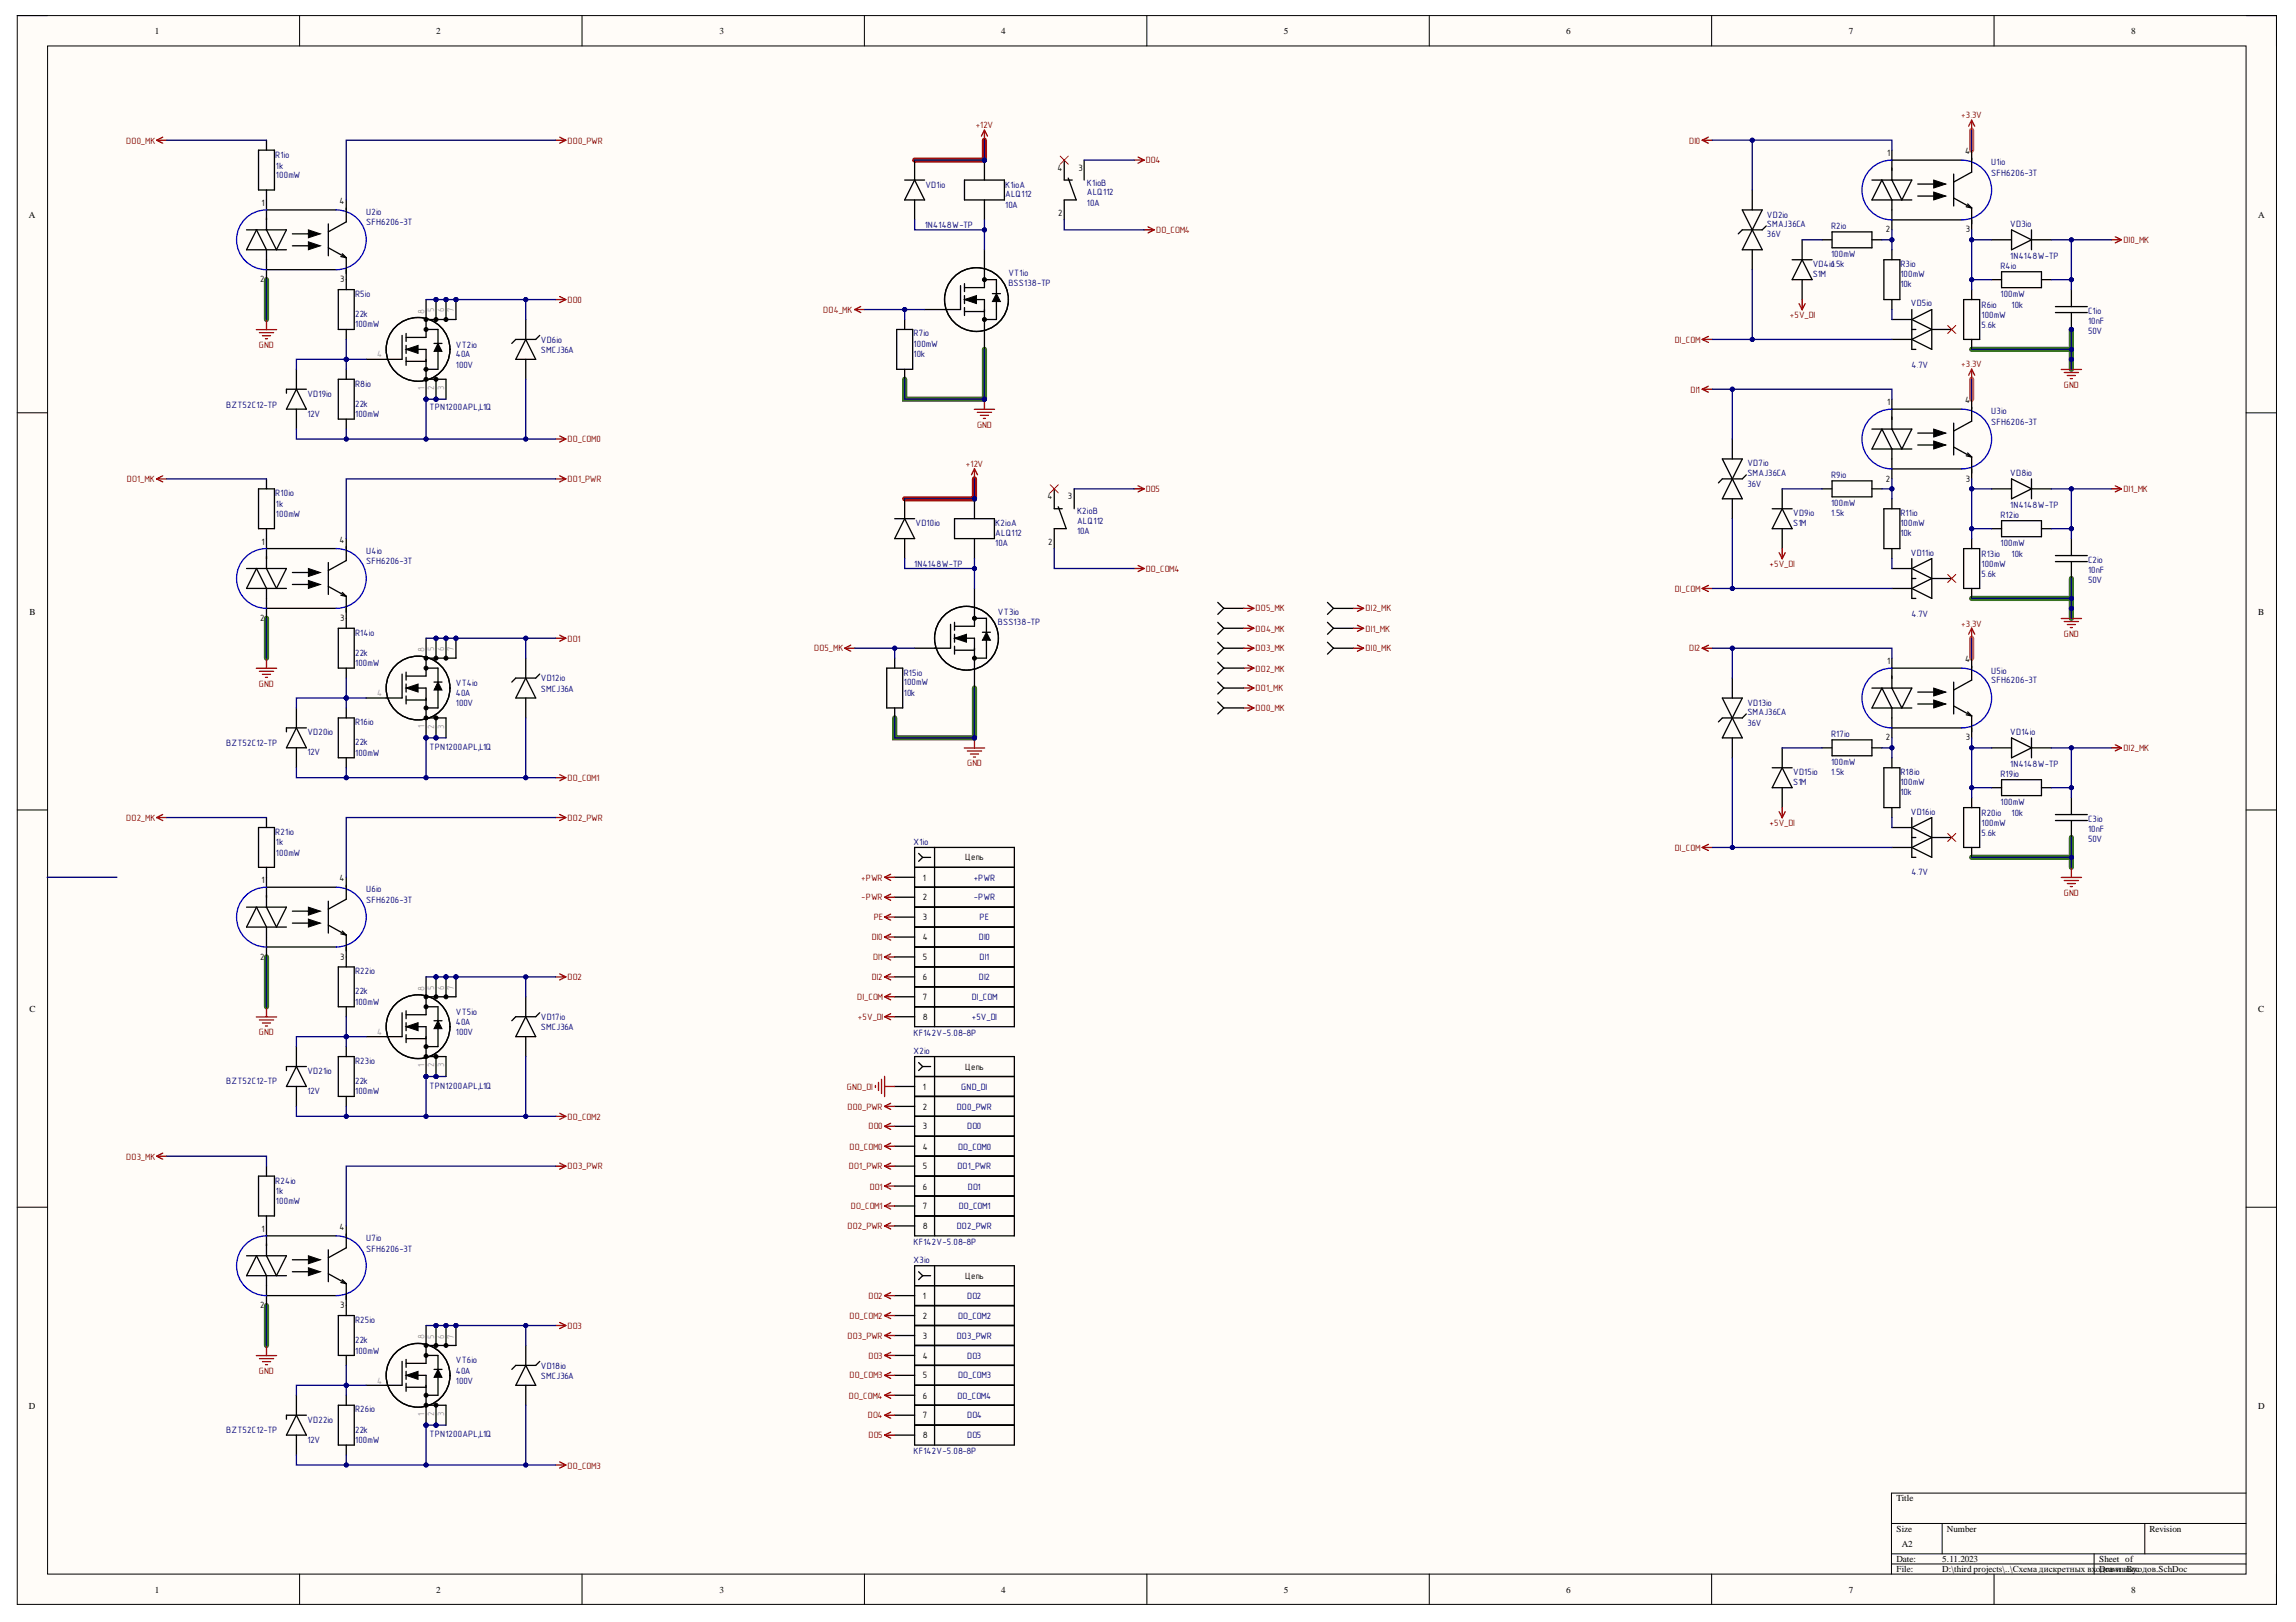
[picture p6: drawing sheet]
<svg xmlns="http://www.w3.org/2000/svg" width="297mm" height="210mm" viewBox="0 0 297 210" stroke-linecap="round" stroke-linejoin="round" font-family="sans-serif">
<defs><g id="words">
<g font-size="1.2">
<text x="20.1" y="4.4">1</text>
<text x="56.4" y="4.4">2</text>
<text x="93.1" y="4.4">3</text>
<text x="129.5" y="4.4">4</text>
<text x="166.1" y="4.4">5</text>
<text x="202.6" y="4.4">6</text>
<text x="239.2" y="4.4">7</text>
<text x="275.7" y="4.4">8</text>
<text x="136.8" y="22.1">4</text>
<text x="139.5" y="22.1">3</text>
<text x="244.2" y="20.2">1</text>
<text x="254.2" y="20">4</text>
<text x="3.7" y="28.2">A</text>
<text x="33.8" y="26.7">1</text>
<text x="43.9" y="26.4">4</text>
<text x="136.9" y="28">2</text>
<text x="292.1" y="28.2">A</text>
<text x="244" y="30">2</text>
<text x="254.3" y="30">3</text>
<text x="33.7" y="36.5">2</text>
<text x="44" y="36.5">3</text>
<text x="244.2" y="52.4">1</text>
<text x="254.2" y="52.2">4</text>
<text x="135.5" y="64.6">4</text>
<text x="138.2" y="64.6">3</text>
<text x="244" y="62.3">2</text>
<text x="254.3" y="62.3">3</text>
<text x="33.8" y="70.5">1</text>
<text x="43.9" y="70.3">4</text>
<text x="135.6" y="70.5">2</text>
<text x="3.8" y="79.6">B</text>
<text x="33.7" y="80.3">2</text>
<text x="44" y="80.3">3</text>
<text x="292.1" y="79.6">B</text>
<text x="244.2" y="86">1</text>
<text x="254.2" y="85.7">4</text>
<text x="244" y="95.8">2</text>
<text x="254.3" y="95.8">3</text>
<text x="119.4" y="114">1</text>
<text x="124.9" y="111.3">Цепь</text>
<text x="33.8" y="114.3">1</text>
<text x="43.9" y="114">4</text>
<text x="119.4" y="116.5">2</text>
<text x="119.4" y="119.1">3</text>
<text x="33.7" y="124.2">2</text>
<text x="44" y="124.2">3</text>
<text x="119.4" y="121.7">4</text>
<text x="119.4" y="124.3">5</text>
<text x="3.8" y="131">C</text>
<text x="119.4" y="126.8">6</text>
<text x="119.4" y="129.4">7</text>
<text x="119.4" y="132">8</text>
<text x="292.1" y="131">C</text>
<text x="119.4" y="141">1</text>
<text x="119.4" y="143.6">2</text>
<text x="124.9" y="138.5">Цепь</text>
<text x="119.4" y="146.2">3</text>
<text x="119.4" y="148.8">4</text>
<text x="119.4" y="151.3">5</text>
<text x="119.4" y="153.9">6</text>
<text x="33.8" y="159.4">1</text>
<text x="43.9" y="159.2">4</text>
<text x="119.4" y="156.5">7</text>
<text x="119.4" y="159.1">8</text>
<text x="124.9" y="165.5">Цепь</text>
<text x="33.7" y="169.2">2</text>
<text x="44" y="169.2">3</text>
<text x="119.4" y="168.1">1</text>
<text x="119.4" y="170.7">2</text>
<text x="119.4" y="173.2">3</text>
<text x="119.4" y="175.8">4</text>
<text x="119.4" y="178.4">5</text>
<text x="3.7" y="182.3">D</text>
<text x="119.4" y="181">6</text>
<text x="119.4" y="183.5">7</text>
<text x="292.1" y="182.3">D</text>
<text x="119.4" y="186.2">8</text>
<text x="245.3" y="194.3">Title</text>
<text x="245.3" y="198.2">Size</text>
<text x="245.3" y="202.1">Date:</text>
<text x="245.3" y="203.5">File:</text>
<text x="246" y="200.2">A2</text>
<text x="251.3" y="202.1">5.11.2023</text>
<text x="251.3" y="203.5">D:\third projects\..\Схема дискретных вх</text>
<text x="251.9" y="198.2">Number</text>
<text x="271.1" y="203.5">одов и</text>
<text x="271.6" y="202.1">Sheet of</text>
<text x="271.6" y="203.5">DrawnвBy:</text>
<text x="275.3" y="203.5">ыходов.SchDoc</text>
<text x="278.1" y="198.2">Revision</text>
<text x="20.1" y="206.1">1</text>
<text x="56.4" y="206.1">2</text>
<text x="93.1" y="206.1">3</text>
<text x="129.5" y="206.1">4</text>
<text x="166.1" y="206.1">5</text>
<text x="202.6" y="206.1">6</text>
<text x="239.2" y="206.1">7</text>
<text x="275.7" y="206.1">8</text>
</g>
<g font-size="1.2" fill="#800000">
<text x="126.2" y="16.6">+12V</text>
<text x="253.7" y="15.3">+3.3V</text>
<text x="16.3" y="18.6">DO0_MK</text>
<text x="73.4" y="18.6">DO0_PWR</text>
<text x="148.2" y="21.1">DO4</text>
<text x="218.5" y="18.6">DI0</text>
<text x="149.6" y="30.2">DO_COM4</text>
<text x="274.7" y="31.5">DI0_MK</text>
<text x="73.4" y="39.2">DO0</text>
<text x="106.5" y="40.5">DO4_MK</text>
<text x="231.6" y="41.2">+5V_DI</text>
<text x="33.5" y="45.1">GND</text>
<text x="216.7" y="44.4">DI_COM</text>
<text x="253.7" y="47.5">+3.3V</text>
<text x="218.7" y="50.8">DI1</text>
<text x="267" y="50.2">GND</text>
<text x="73.4" y="57.2">DO_COM0</text>
<text x="126.4" y="55.4">GND</text>
<text x="16.4" y="62.4">DO1_MK</text>
<text x="73.4" y="62.4">DO1_PWR</text>
<text x="125" y="60.5">+12V</text>
<text x="148.2" y="63.7">DO5</text>
<text x="274.7" y="63.7">DI1_MK</text>
<text x="148.2" y="74">DO_COM4</text>
<text x="216.7" y="76.6">DI_COM</text>
<text x="228.9" y="73.4">+5V_DI</text>
<text x="73.4" y="83">DO1</text>
<text x="162.4" y="81.8">DO4_MK</text>
<text x="162.4" y="79.1">DO5_MK</text>
<text x="176.7" y="79.1">DI2_MK</text>
<text x="176.7" y="81.8">DI1_MK</text>
<text x="253.7" y="81.1">+3.3V</text>
<text x="267" y="82.4">GND</text>
<text x="33.5" y="88.9">GND</text>
<text x="105.3" y="84.3">DO5_MK</text>
<text x="162.4" y="89.4">DO1_MK</text>
<text x="162.4" y="86.9">DO2_MK</text>
<text x="162.4" y="84.3">DO3_MK</text>
<text x="176.7" y="84.3">DI0_MK</text>
<text x="218.5" y="84.3">DI2</text>
<text x="162.4" y="92.1">DO0_MK</text>
<text x="73.4" y="101">DO_COM1</text>
<text x="125.1" y="99.2">GND</text>
<text x="274.7" y="97.2">DI2_MK</text>
<text x="16.3" y="106.2">DO2_MK</text>
<text x="73.4" y="106.2">DO2_PWR</text>
<text x="228.9" y="106.9">+5V_DI</text>
<text x="111.4" y="114">+PWR</text>
<text x="216.7" y="110.1">DI_COM</text>
<text x="111.4" y="116.5">-PWR</text>
<text x="113" y="119.1">PE</text>
<text x="267" y="115.9">GND</text>
<text x="112.8" y="121.7">DI0</text>
<text x="112.9" y="124.3">DI1</text>
<text x="73.4" y="126.8">DO2</text>
<text x="110.9" y="129.4">DI_COM</text>
<text x="111" y="132">+5V_DI</text>
<text x="112.8" y="126.8">DI2</text>
<text x="33.5" y="134">GND</text>
<text x="109.6" y="141">GND_DI</text>
<text x="109.6" y="143.6">DO0_PWR</text>
<text x="73.4" y="144.9">DO_COM2</text>
<text x="109.9" y="148.8">DO_COM0</text>
<text x="112.4" y="146.2">DO0</text>
<text x="16.3" y="150.1">DO3_MK</text>
<text x="73.4" y="151.3">DO3_PWR</text>
<text x="109.8" y="151.3">DO1_PWR</text>
<text x="112.5" y="153.9">DO1</text>
<text x="109.6" y="159.1">DO2_PWR</text>
<text x="110.1" y="156.5">DO_COM1</text>
<text x="73.4" y="172">DO3</text>
<text x="109.6" y="173.2">DO3_PWR</text>
<text x="109.9" y="170.7">DO_COM2</text>
<text x="112.4" y="168.1">DO2</text>
<text x="33.5" y="177.8">GND</text>
<text x="109.9" y="178.4">DO_COM3</text>
<text x="112.4" y="175.8">DO3</text>
<text x="109.8" y="181">DO_COM4</text>
<text x="112.3" y="183.5">DO4</text>
<text x="73.4" y="190">DO_COM3</text>
<text x="112.4" y="186.2">DO5</text>
</g>
<g font-size="1.2" fill="#000080">
<text x="35.6" y="20.4">R1io</text>
<text x="35.7" y="21.8">1k</text>
<text x="35.7" y="23.1">100mW</text>
<text x="257.6" y="21.4">U1io</text>
<text x="257.6" y="22.7">SFH6206-3T</text>
<text x="47.4" y="27.8">U2io</text>
<text x="47.4" y="29.2">SFH6206-3T</text>
<text x="119.6" y="29.5">1N4148W-TP</text>
<text x="119.7" y="24.3">VD1io</text>
<text x="130" y="26.9">10A</text>
<text x="130" y="24.3">K1ioA</text>
<text x="130" y="25.5">ALQ112</text>
<text x="140.6" y="26.6">10A</text>
<text x="140.6" y="24">K1ioB</text>
<text x="140.6" y="25.3">ALQ112</text>
<text x="228.6" y="28.2">VD2io</text>
<text x="228.6" y="29.4">SMAJ36CA</text>
<text x="236.9" y="29.7">R2io</text>
<text x="260.1" y="29.4">VD3io</text>
<text x="130.5" y="35.7">VT1io</text>
<text x="228.6" y="30.7">36V</text>
<text x="234.5" y="34.6">VD4io1.5k</text>
<text x="234.5" y="35.9">S1M</text>
<text x="236.9" y="33.3">100mW</text>
<text x="245.9" y="35.9">100mW</text>
<text x="245.9" y="34.6">R3io</text>
<text x="258.8" y="34.8">R4io</text>
<text x="260.1" y="33.6">1N4148W-TP</text>
<text x="45.9" y="41">22k</text>
<text x="45.9" y="38.4">R5io</text>
<text x="130.5" y="37">BSS138-TP</text>
<text x="245.9" y="37.2">10k</text>
<text x="247.2" y="39.7">VD5io</text>
<text x="256.3" y="41.1">100mW</text>
<text x="256.3" y="39.8">R6io</text>
<text x="258.8" y="38.5">100mW</text>
<text x="260.2" y="39.8">10k</text>
<text x="270.1" y="41.9">10nF</text>
<text x="270.1" y="40.6">C1io</text>
<text x="45.9" y="42.4">100mW</text>
<text x="59" y="46.2">40A</text>
<text x="59" y="47.6">100V</text>
<text x="59" y="45">VT2io</text>
<text x="70" y="44.4">VD6io</text>
<text x="70" y="45.7">SMCJ36A</text>
<text x="118.2" y="44.9">100mW</text>
<text x="118.2" y="46.2">10k</text>
<text x="118.2" y="43.5">R7io</text>
<text x="247.3" y="47.6">4.7V</text>
<text x="256.3" y="42.4">5.6k</text>
<text x="270.1" y="43.2">50V</text>
<text x="29.3" y="52.8">BZT52C12-TP</text>
<text x="39.8" y="53.9">12V</text>
<text x="39.8" y="51.3">VD19io</text>
<text x="45.9" y="52.7">22k</text>
<text x="45.9" y="53.9">100mW</text>
<text x="45.9" y="50.1">R8io</text>
<text x="55.6" y="53">TPN1200APL,L1Q</text>
<text x="257.6" y="53.6">U3io</text>
<text x="257.6" y="55">SFH6206-3T</text>
<text x="35.6" y="64.2">R10io</text>
<text x="35.7" y="65.6">1k</text>
<text x="226.1" y="63">36V</text>
<text x="226.1" y="60.4">VD7io</text>
<text x="226.1" y="61.6">SMAJ36CA</text>
<text x="236.9" y="65.5">100mW</text>
<text x="236.9" y="61.9">R9io</text>
<text x="260.1" y="61.6">VD8io</text>
<text x="260.1" y="65.8">1N4148W-TP</text>
<text x="35.7" y="66.9">100mW</text>
<text x="47.4" y="71.7">U4io</text>
<text x="118.4" y="68.1">VD10io</text>
<text x="128.8" y="70.7">10A</text>
<text x="128.8" y="68.1">K2ioA</text>
<text x="128.8" y="69.4">ALQ112</text>
<text x="139.3" y="69.2">10A</text>
<text x="139.3" y="66.5">K2ioB</text>
<text x="139.3" y="67.8">ALQ112</text>
<text x="232" y="66.8">VD9io</text>
<text x="232" y="68.1">S1M</text>
<text x="236.9" y="66.8">1.5k</text>
<text x="245.9" y="68.1">100mW</text>
<text x="245.9" y="69.4">10k</text>
<text x="245.9" y="66.8">R11io</text>
<text x="247.2" y="71.9">VD11io</text>
<text x="258.8" y="70.7">100mW</text>
<text x="258.8" y="67">R12io</text>
<text x="47.4" y="73">SFH6206-3T</text>
<text x="118.3" y="73.4">1N4148W-TP</text>
<text x="256.3" y="74.7">5.6k</text>
<text x="256.3" y="73.4">100mW</text>
<text x="256.3" y="72">R13io</text>
<text x="260.2" y="72">10k</text>
<text x="270.1" y="74.1">10nF</text>
<text x="270.1" y="75.5">50V</text>
<text x="270.1" y="72.9">C2io</text>
<text x="45.9" y="82.3">R14io</text>
<text x="129.1" y="79.6">VT3io</text>
<text x="129.1" y="80.8">BSS138-TP</text>
<text x="247.3" y="79.8">4.7V</text>
<text x="45.9" y="84.9">22k</text>
<text x="45.9" y="86.1">100mW</text>
<text x="59" y="88.8">VT4io</text>
<text x="70" y="88.2">VD12io</text>
<text x="70" y="89.5">SMCJ36A</text>
<text x="116.9" y="88.7">100mW</text>
<text x="116.9" y="87.4">R15io</text>
<text x="257.6" y="87.2">U5io</text>
<text x="257.6" y="88.4">SFH6206-3T</text>
<text x="39.8" y="95.1">VD20io</text>
<text x="45.9" y="93.8">R16io</text>
<text x="59" y="90.1">40A</text>
<text x="59" y="91.4">100V</text>
<text x="116.9" y="90">10k</text>
<text x="226.1" y="93.9">36V</text>
<text x="226.1" y="91.3">VD13io</text>
<text x="226.1" y="92.6">SMAJ36CA</text>
<text x="236.9" y="95.4">R17io</text>
<text x="260.1" y="95.1">VD14io</text>
<text x="29.3" y="96.5">BZT52C12-TP</text>
<text x="39.8" y="97.7">12V</text>
<text x="45.9" y="96.5">22k</text>
<text x="45.9" y="97.8">100mW</text>
<text x="55.6" y="97.1">TPN1200APL,L1Q</text>
<text x="232" y="100.3">VD15io</text>
<text x="232" y="101.6">S1M</text>
<text x="236.9" y="99">100mW</text>
<text x="236.9" y="100.4">1.5k</text>
<text x="245.9" y="101.6">100mW</text>
<text x="245.9" y="100.3">R18io</text>
<text x="258.8" y="100.5">R19io</text>
<text x="260.1" y="99.3">1N4148W-TP</text>
<text x="245.9" y="102.9">10k</text>
<text x="247.2" y="105.4">VD16io</text>
<text x="256.3" y="106.9">100mW</text>
<text x="256.3" y="105.6">R20io</text>
<text x="258.8" y="104.2">100mW</text>
<text x="260.2" y="105.6">10k</text>
<text x="270.1" y="107.7">10nF</text>
<text x="270.1" y="106.4">C3io</text>
<text x="35.6" y="108">R21io</text>
<text x="35.7" y="109.4">1k</text>
<text x="35.7" y="110.7">100mW</text>
<text x="118.2" y="109.3">X1io</text>
<text x="126" y="114">+PWR</text>
<text x="247.3" y="113.3">4.7V</text>
<text x="256.3" y="108.1">5.6k</text>
<text x="270.1" y="109">50V</text>
<text x="47.4" y="115.5">U6io</text>
<text x="47.4" y="116.8">SFH6206-3T</text>
<text x="126" y="116.5">-PWR</text>
<text x="126.7" y="119.1">PE</text>
<text x="126.7" y="121.7">DI0</text>
<text x="126.7" y="124.3">DI1</text>
<text x="45.9" y="128.7">22k</text>
<text x="45.9" y="130">100mW</text>
<text x="45.9" y="126">R22io</text>
<text x="59" y="131.4">VT5io</text>
<text x="125.7" y="129.4">DI_COM</text>
<text x="125.7" y="132">+5V_DI</text>
<text x="126.7" y="126.8">DI2</text>
<text x="45.9" y="137.7">R23io</text>
<text x="59" y="132.6">40A</text>
<text x="59" y="133.9">100V</text>
<text x="70" y="132.1">VD17io</text>
<text x="70" y="133.3">SMCJ36A</text>
<text x="118.2" y="134.1">KF142V-5.08-8P</text>
<text x="118.2" y="136.4">X2io</text>
<text x="29.3" y="140.3">BZT52C12-TP</text>
<text x="39.8" y="141.6">12V</text>
<text x="39.8" y="139">VD21io</text>
<text x="45.9" y="140.3">22k</text>
<text x="45.9" y="141.6">100mW</text>
<text x="55.6" y="140.9">TPN1200APL,L1Q</text>
<text x="123.8" y="143.6">DO0_PWR</text>
<text x="124.4" y="141">GND_DI</text>
<text x="123.9" y="148.8">DO_COM0</text>
<text x="125.1" y="146.2">DO0</text>
<text x="35.6" y="153.2">R24io</text>
<text x="35.7" y="154.5">1k</text>
<text x="35.7" y="155.8">100mW</text>
<text x="123.9" y="151.3">DO1_PWR</text>
<text x="125.2" y="153.9">DO1</text>
<text x="47.4" y="160.6">U7io</text>
<text x="47.4" y="162">SFH6206-3T</text>
<text x="118.2" y="161.1">KF142V-5.08-8P</text>
<text x="123.8" y="159.1">DO2_PWR</text>
<text x="124" y="156.5">DO_COM1</text>
<text x="118.2" y="163.4">X3io</text>
<text x="45.9" y="173.8">22k</text>
<text x="45.9" y="171.2">R25io</text>
<text x="123.8" y="173.2">DO3_PWR</text>
<text x="123.9" y="170.7">DO_COM2</text>
<text x="125.1" y="168.1">DO2</text>
<text x="45.9" y="175.2">100mW</text>
<text x="59" y="177.8">40A</text>
<text x="59" y="179.1">100V</text>
<text x="59" y="176.4">VT6io</text>
<text x="70" y="177.1">VD18io</text>
<text x="70" y="178.5">SMCJ36A</text>
<text x="123.9" y="178.4">DO_COM3</text>
<text x="125.1" y="175.8">DO3</text>
<text x="29.3" y="185.5">BZT52C12-TP</text>
<text x="39.8" y="184.1">VD22io</text>
<text x="45.9" y="185.4">22k</text>
<text x="45.9" y="182.8">R26io</text>
<text x="55.6" y="186">TPN1200APL,L1Q</text>
<text x="123.9" y="181">DO_COM4</text>
<text x="125.1" y="183.5">DO4</text>
<text x="39.8" y="186.7">12V</text>
<text x="45.9" y="186.7">100mW</text>
<text x="118.2" y="188.2">KF142V-5.08-8P</text>
<text x="125.1" y="186.2">DO5</text>
</g>
<g font-size="1.2" fill="#999">
<text x="54.9" y="40.6" transform="rotate(-90 54.9 40.6)">8</text>
<text x="56.2" y="40.4" transform="rotate(-90 56.2 40.4)">5</text>
<text x="57.4" y="40.4" transform="rotate(-90 57.4 40.4)">6</text>
<text x="58.7" y="40.4" transform="rotate(-90 58.7 40.4)">7</text>
<text x="48.8" y="46.2">4</text>
<text x="54.9" y="50.5" transform="rotate(-90 54.9 50.5)">1</text>
<text x="56.2" y="50.5" transform="rotate(-90 56.2 50.5)">2</text>
<text x="57.4" y="50.5" transform="rotate(-90 57.4 50.5)">3</text>
<text x="54.9" y="84.4" transform="rotate(-90 54.9 84.4)">8</text>
<text x="56.2" y="84.2" transform="rotate(-90 56.2 84.2)">5</text>
<text x="57.4" y="84.2" transform="rotate(-90 57.4 84.2)">6</text>
<text x="58.7" y="84.2" transform="rotate(-90 58.7 84.2)">7</text>
<text x="48.8" y="90.1">4</text>
<text x="54.9" y="94.3" transform="rotate(-90 54.9 94.3)">1</text>
<text x="56.2" y="94.3" transform="rotate(-90 56.2 94.3)">2</text>
<text x="57.4" y="94.3" transform="rotate(-90 57.4 94.3)">3</text>
<text x="54.9" y="128.2" transform="rotate(-90 54.9 128.2)">8</text>
<text x="56.2" y="128.1" transform="rotate(-90 56.2 128.1)">5</text>
<text x="57.4" y="128.1" transform="rotate(-90 57.4 128.1)">6</text>
<text x="58.7" y="128.1" transform="rotate(-90 58.7 128.1)">7</text>
<text x="48.8" y="133.9">4</text>
<text x="54.9" y="138.1" transform="rotate(-90 54.9 138.1)">1</text>
<text x="56.2" y="138.1" transform="rotate(-90 56.2 138.1)">2</text>
<text x="57.4" y="138.1" transform="rotate(-90 57.4 138.1)">3</text>
<text x="54.9" y="173.3" transform="rotate(-90 54.9 173.3)">8</text>
<text x="56.2" y="173.2" transform="rotate(-90 56.2 173.2)">5</text>
<text x="57.4" y="173.2" transform="rotate(-90 57.4 173.2)">6</text>
<text x="58.7" y="173.2" transform="rotate(-90 58.7 173.2)">7</text>
<text x="48.8" y="179.1">4</text>
<text x="54.9" y="183.2" transform="rotate(-90 54.9 183.2)">1</text>
<text x="56.2" y="183.3" transform="rotate(-90 56.2 183.3)">2</text>
<text x="57.4" y="183.3" transform="rotate(-90 57.4 183.3)">3</text>
</g>
</g></defs>
<path d="M2.2 2h292.3v205.6h-292.3z" fill-rule="evenodd" fill="#fffcf8"/>
<path d="M2.2 2h292.3v205.6h-292.3z" fill="none" stroke="#000" stroke-width=".13"/>
<path d="M6.2 5.9h284.4v197.8h-284.4z" fill-rule="evenodd" fill="#fffcf8"/>
<g fill="none" stroke="#000" stroke-width=".13">
<path d="M2.2 2h4M6.2 5.9h284.4v197.8h-284.4zM38.8 2v3.9M75.3 2v3.9M111.8 2v3.9M148.4 2v3.9M184.9 2v3.9M221.4 2v3.9M258 2v3.9M290.6 2h3.9v3.9M2.2 53.4h4M290.6 53.4h3.9"/>
<path d="M2.2 104.8h4M290.6 104.8h3.9M2.2 156.2h4M290.6 156.2h3.9M244.7 197.2h45.9M251.3 197.2v3.9M277.5 197.2v3.9M290.6 193.2h-45.9v10.5M38.8 203.7v3.9M75.3 203.7v3.9M111.8 203.7v3.9M148.4 203.7v3.9"/>
<path d="M184.9 203.7v3.9M221.4 203.7v3.9M244.7 201.1h45.9M244.7 202.4h45.9M258 203.7v3.9M270.9 201.1v2.6M294.5 203.7v3.9"/>
</g>
<path d="M34.5 36.2v5.1M127.4 45.2v6.5h-10.4v-2.6M255.1 45.2h12.9M268 42.6v5.2M255.1 77.4h12.9M268 74.9v5.1M34.5 80v5.2M126.1 89v6.5h-10.4v-2.6M255.1 110.9h12.9M268 108.4v3.8M34.5 123.8v6.5M34.5 169v5.1" fill="none" stroke="#38761d" stroke-width=".68"/>
<path d="M255.1 16.9v2.5M255.1 49.1v2.6M255.1 82.6v2.6" fill="none" stroke="#f90" stroke-width=".68"/>
<path d="M127.4 18.1v2.6h-9.1M126.1 62v2.6h-9.1" fill="none" stroke="#f00" stroke-width=".68"/>
<path d="M255.1 15.6l-.4 .7M255.1 15.6l.4 .7M255.1 15.6v1.3M266.7 47.8h2.6M267.1 48.2h1.8M267.5 48.6h1M267.8 49h.3M268 46.5v1.3" fill="none" stroke="#800000" stroke-width=".17"/>
<circle cx="268" cy="46.5" r=".26" fill="#000080"/>
<circle cx="268" cy="46.5" r=".26" fill="none" stroke="#000080" stroke-width=".13"/>
<g fill="none" stroke="#800000" stroke-width=".17">
<path d="M20.3 18.1l.8 .4M20.3 18.1h1.3M21.1 17.8l-.8 .3M71.9 18.1h1.3M72.4 17.8l.8 .3M73.2 18.1l-.8 .4M220.2 18.1h1.3M220.2 18.1l.8 .4M221 17.8l-.8 .3M71.9 38.8h1.3M72.4 38.4l.8 .4M73.2 38.8l-.8 .4"/>
<path d="M232.8 39.3l.3 .8M233.1 38.8v1.3M233.5 39.3l-.4 .8M273.1 31h1.4M273.7 30.6l.8 .4M274.5 31l-.8 .4M33.2 42.7h2.6M33.6 43h1.8M34 43.4h1M34.3 43.8h.3M34.5 41.3v1.4M71.9 56.8h1.3"/>
<path d="M72.4 56.4l.8 .4M73.2 56.8l-.8 .4M220.2 43.9l.8 .4M220.2 43.9h1.3M221 43.5l-.8 .4M255.1 47.8l-.4 .8M255.1 47.8l.4 .8M255.1 47.8v1.3M268 78.7v1.3M266.7 80h2.6M267.1 80.4h1.8M267.5 80.8h1"/>
<path d="M267.8 81.2h.3"/>
</g>
<g fill="none" stroke="#000" stroke-width=".17">
<path d="M33.4 19.4h2.1v5.2h-2.1zM34.5 18.1v1.3M34.5 24.6v1.3M231.9 33.6h2.5M233.1 31v2.6M233.1 36.2v2.6M233.1 33.6l1.3 2.6h-2.5zM235.7 31h1.3M237 30h5.2v2.1h-5.2zM242.2 31h1.3M243.7 33.6h2.1v5.2h-2.1zM244.8 32.3v1.3"/>
<path d="M244.8 38.8v1.3M254 38.8h2.1v5.1h-2.1zM255.1 37.5v1.3M257.7 36.2h1.2M257.7 31h2.5M258.9 35.2h5.2v2h-5.2zM260.2 29.7l2.6 1.3-2.6 1.3zM262.8 31h2.6M262.8 29.7v2.6M264.1 36.2h1.3M68 41.3v2.6M68 46.5v2.6"/>
<path d="M68 43.9l1.3 2.6h-2.6zM69.8 43.4l-.5 .5h-2.6l-.5 .5M244.8 43.9h2.5M244.8 41.3h2.5M247.3 41.3l2.6-1.2v5.1l-2.6-1.3M247.3 40.1v5.1h.6M247.3 42.6h.6M247.3 41.3l2.6 1.3M249.9 42.6l-2.6 1.3M249.9 42.6h2.6M255.1 43.9v1.3"/>
</g>
<path d="M252 42.1l1 1.1M253 42.1l-1 1.1" fill="none" stroke="#f00" stroke-width=".13"/>
<circle cx="268" cy="78.7" r=".26" fill="#000080"/>
<circle cx="268" cy="78.7" r=".26" fill="none" stroke="#000080" stroke-width=".13"/>
<g fill="none" stroke="#800000" stroke-width=".17">
<path d="M220.2 50.4l.8 .4M220.2 50.4h1.3M221 50l-.8 .4M20.3 62l.8 .4M20.3 62h1.3M21.1 61.6l-.8 .4M71.9 62h1.3M72.4 61.6l.8 .4M73.2 62l-.8 .4M220.2 76.2l.8 .3M220.2 76.2h1.3M221 75.8l-.8 .4"/>
<path d="M230.2 71.5l.4 .8M230.6 71v1.3M231 71.5l-.4 .8M273.1 63.3h1.4M273.7 62.9l.8 .4M274.5 63.3l-.8 .4M33.2 86.5h2.6M33.6 86.9h1.8M34 87.3h1M34.3 87.7h.3M34.5 85.2v1.3M71.9 82.6h1.3"/>
<path d="M72.4 82.2l.8 .4M73.2 82.6l-.8 .4M220.2 83.9l.8 .4M220.2 83.9h1.3M221 83.5l-.8 .4M255.1 81.3l-.4 .8M255.1 81.3l.4 .8M255.1 81.3v1.3M273.1 96.8h1.4M273.7 96.4l.8 .4M274.5 96.8l-.8 .4M20.3 105.8l.8 .4"/>
<path d="M20.3 105.8h1.3M21.1 105.4l-.8 .4M71.9 100.6h1.3M71.9 105.8h1.3M72.4 100.2l.8 .4M72.4 105.4l.8 .4M73.2 100.6l-.8 .4M73.2 105.8l-.8 .4M220.2 109.7l.8 .4M220.2 109.7h1.3M221 109.3l-.8 .4M230.2 105l.4 .8"/>
<path d="M230.6 104.5v1.3M231 105l-.4 .8M266.7 113.5h2.6M267.1 114h1.8M267.5 114.3h1M267.8 114.7h.3M268 112.2v1.3M33.2 131.6h2.6M33.6 132h1.8M34 132.4h1M34.3 132.8h.3M34.5 130.3v1.3"/>
<path d="M71.9 126.4h1.3M72.4 126l.8 .4M73.2 126.4l-.8 .4M71.9 144.5h1.3M72.4 144.1l.8 .4M73.2 144.5l-.8 .4"/>
</g>
<g fill="none" stroke="#000" stroke-width=".17">
<path d="M229.3 65.8h2.6M230.6 63.3v2.5M230.6 68.4v2.6M230.6 65.8l1.3 2.6h-2.6zM235.7 63.3h1.3M237 62.2h5.2v2.1h-5.2zM242.2 63.3h1.3M243.7 65.8h2.1v5.2h-2.1zM244.8 73.6h2.5M244.8 76.2h2.5M244.8 64.6v1.2M244.8 71v1.3"/>
<path d="M247.3 73.6l2.6-1.3v5.1l-2.6-1.2M247.3 72.3v5.1h.6M247.3 74.9h.6M247.3 73.6l2.6 1.3M249.9 74.9l-2.6 1.3M249.9 74.9h2.6M254 71h2.1v5.2h-2.1zM255.1 69.7v1.3M255.1 76.2v1.2M257.7 68.4h1.2M257.7 63.3h2.5M258.9 67.4h5.2v2.1h-5.2z"/>
<path d="M260.2 62l2.6 1.3-2.6 1.3zM262.8 63.3h2.6M262.8 62v2.6M264.1 68.4h1.3M68 85.2v2.6M68 90.3v2.6M68 87.8l1.3 2.5h-2.6zM69.8 87.2l-.5 .6h-2.6l-.5 .5M229.3 99.4h2.6M230.6 96.8v2.6M230.6 99.4l1.3 2.5h-2.6zM235.7 96.8h1.3"/>
<path d="M237 95.7h5.2v2.1h-5.2zM242.2 96.8h1.3M243.7 99.4h2.1v5.1h-2.1zM244.8 98.1v1.3M257.7 96.8h2.5M260.2 95.5l2.6 1.3-2.6 1.3zM262.8 95.5v2.6M262.8 96.8h2.6M230.6 101.9v2.6M244.8 104.5v1.3M244.8 107.1h2.5M244.8 109.7h2.5"/>
<path d="M247.3 107.1l2.6-1.3v5.1l-2.6-1.2M247.3 105.8v5.1h.6M247.3 108.4h.6M247.3 107.1l2.6 1.3M249.9 108.4l-2.6 1.3M249.9 108.4h2.6M254 104.5h2.1v5.2h-2.1zM255.1 103.2v1.3M255.1 109.7v1.2M257.7 101.9h1.2M258.9 100.9h5.2v2.1h-5.2zM264.1 101.9h1.3"/>
<path d="M68 129v2.6M68 134.2v2.5M68 131.6l1.3 2.6h-2.6zM69.8 131.1l-.5 .5h-2.6l-.5 .5"/>
</g>
<path d="M252 74.3l1 1.1M253 74.3l-1 1.1M252 107.9l1 1M253 107.9l-1 1" fill="none" stroke="#f00" stroke-width=".13"/>
<circle cx="127.4" cy="20.7" r=".26" fill="#000080"/>
<circle cx="127.4" cy="20.7" r=".26" fill="none" stroke="#000080" stroke-width=".13"/>
<path d="M124.8 23.3h5.1v2.6h-5.1zM127.4 20.7v2.6" fill="none" stroke="#000" stroke-width=".17"/>
<circle cx="127.4" cy="20.7" r=".26" fill="#000080"/>
<circle cx="127.4" cy="20.7" r=".26" fill="none" stroke="#000080" stroke-width=".13"/>
<g fill="none" stroke="#000" stroke-width=".17">
<path d="M117 23.3h2.6M118.3 23.3l1.3 2.6h-2.6zM118.3 20.7v2.6M118.3 25.9v2.6M124.3 37v3.1h-4.7M124.8 38.8h2.6v6.4M124.8 36.7v1M124.8 38.3v1M124.8 39.8v1M127.4 25.9v2.6M127.4 32.3v4.9h-2.6M127.4 36.2h1.5v1.8"/>
<path d="M128.4 38h1M128.9 39v2.3h-1.5M137.7 20.7v2.6h1M138.2 23l1 2.9h-1.5v2.6M140.3 20.7v2.6M116 42.6h2.1v5.2h-2.1zM117 41.3v1.3M117 47.8v1.3M124.8 40.3h2.6"/>
<circle cx="126.3" cy="38.8" r="4.1"/>
</g>
<path d="M127.4 16.8l-.4 .8M127.4 16.8l.4 .8M127.4 16.8v1.3M126 53h2.7M126.4 53.4h1.9M126.8 53.8h1.1M127.2 54.1h.3M127.4 51.7v1.3" fill="none" stroke="#800000" stroke-width=".17"/>
<path d="M124.8 38.8l1.5-.5v1zM128.9 38l.5 1h-1z" fill="#000"/>
<g fill="none" stroke="#000" stroke-width=".13">
<path d="M124.8 38.8l1.5-.5v1zM128.9 38l.5 1h-1z"/>
<circle cx="127.4" cy="36.2" r=".26"/>
<circle cx="127.4" cy="41.3" r=".26"/>
</g>
<g fill="#000">
<circle cx="127.4" cy="36.2" r=".26"/>
<circle cx="127.4" cy="41.3" r=".26"/>
</g>
<circle cx="127.4" cy="51.7" r=".26" fill="#000080"/>
<circle cx="127.4" cy="51.7" r=".26" fill="none" stroke="#000080" stroke-width=".13"/>
<path d="M137.2 20.2l1 1M138.2 20.2l-1 1" fill="none" stroke="#f00" stroke-width=".13"/>
<path d="M111.4 39.7l-.8 .4M110.6 40.1l.8 .3M110.6 40.1h1.3" fill="none" stroke="#800000" stroke-width=".17"/>
<circle cx="126.1" cy="64.5" r=".26" fill="#000080"/>
<circle cx="126.1" cy="64.5" r=".26" fill="none" stroke="#000080" stroke-width=".13"/>
<path d="M123.5 67.1h5.1v2.6h-5.1zM126.1 64.6v2.5" fill="none" stroke="#000" stroke-width=".17"/>
<circle cx="126.1" cy="64.5" r=".26" fill="#000080"/>
<circle cx="126.1" cy="64.5" r=".26" fill="none" stroke="#000080" stroke-width=".13"/>
<g fill="none" stroke="#000" stroke-width=".17">
<path d="M115.7 67.1h2.6M117 64.6v2.5M117 69.7v2.6M117 67.1l1.3 2.6h-2.6zM126.1 69.7v2.6M126.1 76.1v4.9h-2.6M136.4 63.3v2.5h1M136.9 65.6l1 2.8h-1.5v2.6M139 63.3v2.5M114.7 86.5h2.1v5.1h-2.1zM115.7 85.2v1.3M115.7 91.6v1.3"/>
<path d="M123 80.8v3.1h-4.7M123.5 82.6h2.6v6.4M123.5 84.1h2.6M123.5 80.5v1.1M123.5 82.1v1M123.5 83.6v1.1M126.1 80h1.5v1.8M127.1 81.8h1M127.6 82.9v2.3h-1.5"/>
<circle cx="125" cy="82.6" r="4.1"/>
</g>
<path d="M126.1 60.7l-.4 .7M126.1 60.7l.4 .7M126.1 60.7v1.3M124.8 96.8h2.6M125.2 97.2h1.8M125.5 97.6h1.1M125.9 98h.3M126.1 95.5v1.3" fill="none" stroke="#800000" stroke-width=".17"/>
<path d="M123.5 82.6l1.5-.5v1zM127.6 81.8l.5 1.1h-1z" fill="#000"/>
<g fill="none" stroke="#000" stroke-width=".13">
<path d="M123.5 82.6l1.5-.5v1zM127.6 81.8l.5 1.1h-1z"/>
<circle cx="126.1" cy="85.2" r=".26"/>
<circle cx="126.1" cy="80" r=".26"/>
</g>
<g fill="#000">
<circle cx="126.1" cy="85.2" r=".26"/>
<circle cx="126.1" cy="80" r=".26"/>
</g>
<circle cx="126.1" cy="95.5" r=".26" fill="#000080"/>
<circle cx="126.1" cy="95.5" r=".26" fill="none" stroke="#000080" stroke-width=".13"/>
<path d="M135.9 62.7l1 1.1M136.9 62.7l-1 1.1" fill="none" stroke="#f00" stroke-width=".13"/>
<g fill="none" stroke="#800000" stroke-width=".17">
<path d="M146.7 20.7h1.3M147.2 20.3l.8 .4M148 29.7h1.3M148 20.7l-.8 .4M148.5 29.4l.8 .3M149.3 29.7l-.8 .4M146.7 73.6h1.3M146.7 63.3h1.3M147.2 73.2l.8 .4M147.2 62.9l.8 .4M148 73.6l-.8 .4M148 63.3l-.8 .4"/>
<path d="M109.3 83.9l.8 .4M109.3 83.9h1.3M110.1 83.5l-.8 .4"/>
</g>
<path d="M225.4 27.2h2.6l-2.6 5.1h2.6zM226.7 24.6v2.6M226.7 32.3v2.6M228.5 29.2l-.5 .5h-2.6l-.5 .6M222.8 59.4h2.6l-2.6 5.2h2.6zM224.1 56.8v2.6M224.1 64.6v2.5M225.9 61.5l-.5 .5h-2.6l-.5 .5M222.8 90.3h2.6l-2.6 5.2h2.6zM224.1 87.8v2.5M224.1 95.5v2.6M225.9 92.4l-.5 .5h-2.6l-.5 .5" fill="none" stroke="#000" stroke-width=".17"/>
<circle cx="55.1" cy="139.3" r=".26" fill="#000080"/>
<circle cx="55.1" cy="139.3" r=".26" fill="none" stroke="#000080" stroke-width=".13"/>
<circle cx="56.4" cy="139.3" r=".26" fill="#000080"/>
<circle cx="56.4" cy="139.3" r=".26" fill="none" stroke="#000080" stroke-width=".13"/>
<circle cx="56.4" cy="126.4" r=".26" fill="#000080"/>
<circle cx="56.4" cy="126.4" r=".26" fill="none" stroke="#000080" stroke-width=".13"/>
<circle cx="57.7" cy="126.4" r=".26" fill="#000080"/>
<circle cx="57.7" cy="126.4" r=".26" fill="none" stroke="#000080" stroke-width=".13"/>
<circle cx="59" cy="126.4" r=".26" fill="#000080"/>
<circle cx="59" cy="126.4" r=".26" fill="none" stroke="#000080" stroke-width=".13"/>
<g fill="none" stroke="#000" stroke-width=".17">
<path d="M52 131.1v3.1h-4.6M52.5 131.3h2.6M52.5 134.4h2.6M52.5 130.8v1M52.5 132.3v1.1M52.5 133.9v1M52.5 132.9h2.6M55.1 134.2v5.1"/>
<circle cx="54.1" cy="132.9" r="4.1"/>
</g>
<circle cx="55.1" cy="139.3" r=".26" fill="#000080"/>
<circle cx="55.1" cy="139.3" r=".26" fill="none" stroke="#000080" stroke-width=".13"/>
<path d="M55.1 126.4v4.9M55.1 132.9v1.5M55.1 130.3h1.6v1.8M56.1 132.1h1.1M56.4 136.7v2.6M56.7 133.1v2.3h-1.6" fill="none" stroke="#000" stroke-width=".17"/>
<path d="M52.5 132.9l1.6-.6v1.1zM56.7 132.1l.5 1h-1.1z" fill="#000"/>
<g fill="none" stroke="#000" stroke-width=".13">
<path d="M52.5 132.9l1.6-.6v1.1zM56.7 132.1l.5 1h-1.1z"/>
<circle cx="55.1" cy="130.3" r=".26"/>
<circle cx="55.1" cy="135.4" r=".26"/>
</g>
<g fill="#000">
<circle cx="55.1" cy="130.3" r=".26"/>
<circle cx="55.1" cy="135.4" r=".26"/>
</g>
<circle cx="56.4" cy="139.3" r=".26" fill="#000080"/>
<circle cx="56.4" cy="139.3" r=".26" fill="none" stroke="#000080" stroke-width=".13"/>
<path d="M55.1 136.7h2.6v2.6M56.4 126.4v2.6" fill="none" stroke="#000" stroke-width=".17"/>
<g fill="#000">
<circle cx="55.1" cy="136.7" r=".26"/>
<circle cx="56.4" cy="136.7" r=".26"/>
</g>
<g fill="none" stroke="#000" stroke-width=".13">
<circle cx="55.1" cy="136.7" r=".26"/>
<circle cx="56.4" cy="136.7" r=".26"/>
</g>
<circle cx="56.4" cy="126.4" r=".26" fill="#000080"/>
<circle cx="56.4" cy="126.4" r=".26" fill="none" stroke="#000080" stroke-width=".13"/>
<path d="M57.7 126.4v2.6" fill="none" stroke="#000" stroke-width=".17"/>
<circle cx="57.7" cy="126.4" r=".26" fill="#000080"/>
<circle cx="57.7" cy="126.4" r=".26" fill="none" stroke="#000080" stroke-width=".13"/>
<path d="M59 126.4v2.6" fill="none" stroke="#000" stroke-width=".17"/>
<circle cx="59" cy="126.4" r=".26" fill="#000080"/>
<circle cx="59" cy="126.4" r=".26" fill="none" stroke="#000080" stroke-width=".13"/>
<path d="M55.1 129h3.9" fill="none" stroke="#000" stroke-width=".17"/>
<g fill="#000">
<circle cx="55.1" cy="129" r=".26"/>
<circle cx="56.4" cy="129" r=".26"/>
<circle cx="57.7" cy="129" r=".26"/>
</g>
<g fill="none" stroke="#000" stroke-width=".13">
<circle cx="55.1" cy="129" r=".26"/>
<circle cx="56.4" cy="129" r=".26"/>
<circle cx="57.7" cy="129" r=".26"/>
</g>
<circle cx="55.1" cy="95.5" r=".26" fill="#000080"/>
<circle cx="55.1" cy="95.5" r=".26" fill="none" stroke="#000080" stroke-width=".13"/>
<circle cx="56.4" cy="95.5" r=".26" fill="#000080"/>
<circle cx="56.4" cy="95.5" r=".26" fill="none" stroke="#000080" stroke-width=".13"/>
<circle cx="56.4" cy="82.6" r=".26" fill="#000080"/>
<circle cx="56.4" cy="82.6" r=".26" fill="none" stroke="#000080" stroke-width=".13"/>
<circle cx="57.7" cy="82.6" r=".26" fill="#000080"/>
<circle cx="57.7" cy="82.6" r=".26" fill="none" stroke="#000080" stroke-width=".13"/>
<circle cx="59" cy="82.6" r=".26" fill="#000080"/>
<circle cx="59" cy="82.6" r=".26" fill="none" stroke="#000080" stroke-width=".13"/>
<g fill="none" stroke="#000" stroke-width=".17">
<path d="M52 87.2v3.1h-4.6M52.5 87.5h2.6M52.5 90.6h2.6M52.5 87v1M52.5 88.5v1.1M52.5 90.1v1M52.5 89h2.6M55.1 90.3v5.2"/>
<circle cx="54.1" cy="89" r="4.1"/>
</g>
<circle cx="55.1" cy="95.5" r=".26" fill="#000080"/>
<circle cx="55.1" cy="95.5" r=".26" fill="none" stroke="#000080" stroke-width=".13"/>
<path d="M55.1 82.6v4.9M55.1 89v1.6M55.1 86.5h1.6v1.8M56.1 88.3h1.1M56.4 92.9v2.6M56.7 89.3v2.3h-1.6" fill="none" stroke="#000" stroke-width=".17"/>
<path d="M52.5 89l1.6-.5v1.1zM56.7 88.3l.5 1h-1.1z" fill="#000"/>
<g fill="none" stroke="#000" stroke-width=".13">
<path d="M52.5 89l1.6-.5v1.1zM56.7 88.3l.5 1h-1.1z"/>
<circle cx="55.1" cy="91.6" r=".26"/>
<circle cx="55.1" cy="86.5" r=".26"/>
</g>
<g fill="#000">
<circle cx="55.1" cy="91.6" r=".26"/>
<circle cx="55.1" cy="86.5" r=".26"/>
</g>
<circle cx="56.4" cy="95.5" r=".26" fill="#000080"/>
<circle cx="56.4" cy="95.5" r=".26" fill="none" stroke="#000080" stroke-width=".13"/>
<path d="M55.1 92.9h2.6v2.6M56.4 82.6v2.6" fill="none" stroke="#000" stroke-width=".17"/>
<g fill="#000">
<circle cx="55.1" cy="92.9" r=".26"/>
<circle cx="56.4" cy="92.9" r=".26"/>
</g>
<g fill="none" stroke="#000" stroke-width=".13">
<circle cx="55.1" cy="92.9" r=".26"/>
<circle cx="56.4" cy="92.9" r=".26"/>
</g>
<circle cx="56.4" cy="82.6" r=".26" fill="#000080"/>
<circle cx="56.4" cy="82.6" r=".26" fill="none" stroke="#000080" stroke-width=".13"/>
<path d="M57.7 82.6v2.6" fill="none" stroke="#000" stroke-width=".17"/>
<circle cx="57.7" cy="82.6" r=".26" fill="#000080"/>
<circle cx="57.7" cy="82.6" r=".26" fill="none" stroke="#000080" stroke-width=".13"/>
<path d="M59 82.6v2.6" fill="none" stroke="#000" stroke-width=".17"/>
<circle cx="59" cy="82.6" r=".26" fill="#000080"/>
<circle cx="59" cy="82.6" r=".26" fill="none" stroke="#000080" stroke-width=".13"/>
<path d="M55.1 85.2h3.9" fill="none" stroke="#000" stroke-width=".17"/>
<g fill="#000">
<circle cx="55.1" cy="85.2" r=".26"/>
<circle cx="56.4" cy="85.2" r=".26"/>
<circle cx="57.7" cy="85.2" r=".26"/>
</g>
<g fill="none" stroke="#000" stroke-width=".13">
<circle cx="55.1" cy="85.2" r=".26"/>
<circle cx="56.4" cy="85.2" r=".26"/>
<circle cx="57.7" cy="85.2" r=".26"/>
</g>
<circle cx="55.1" cy="51.7" r=".26" fill="#000080"/>
<circle cx="55.1" cy="51.7" r=".26" fill="none" stroke="#000080" stroke-width=".13"/>
<circle cx="56.4" cy="51.7" r=".26" fill="#000080"/>
<circle cx="56.4" cy="51.7" r=".26" fill="none" stroke="#000080" stroke-width=".13"/>
<circle cx="56.4" cy="38.8" r=".26" fill="#000080"/>
<circle cx="56.4" cy="38.8" r=".26" fill="none" stroke="#000080" stroke-width=".13"/>
<circle cx="57.7" cy="38.8" r=".26" fill="#000080"/>
<circle cx="57.7" cy="38.8" r=".26" fill="none" stroke="#000080" stroke-width=".13"/>
<circle cx="59" cy="38.8" r=".26" fill="#000080"/>
<circle cx="59" cy="38.8" r=".26" fill="none" stroke="#000080" stroke-width=".13"/>
<g fill="none" stroke="#000" stroke-width=".17">
<path d="M52 43.4v3.1h-4.6M52.5 43.7h2.6M52.5 46.8h2.6M52.5 43.2v1M52.5 44.7v1M52.5 46.2v1.1M52.5 45.2h2.6M55.1 46.5v5.2"/>
<circle cx="54.1" cy="45.2" r="4.1"/>
</g>
<circle cx="55.1" cy="51.7" r=".26" fill="#000080"/>
<circle cx="55.1" cy="51.7" r=".26" fill="none" stroke="#000080" stroke-width=".13"/>
<path d="M55.1 38.8v4.9M55.1 45.2v1.6M55.1 42.6h1.6v1.8M56.1 44.4h1.1M56.4 49.1v2.6M56.7 45.5v2.3h-1.6" fill="none" stroke="#000" stroke-width=".17"/>
<path d="M52.5 45.2l1.6-.5v1zM56.7 44.4l.5 1.1h-1.1z" fill="#000"/>
<g fill="none" stroke="#000" stroke-width=".13">
<path d="M52.5 45.2l1.6-.5v1zM56.7 44.4l.5 1.1h-1.1z"/>
<circle cx="55.1" cy="42.6" r=".26"/>
<circle cx="55.1" cy="47.8" r=".26"/>
</g>
<g fill="#000">
<circle cx="55.1" cy="47.8" r=".26"/>
<circle cx="55.1" cy="42.6" r=".26"/>
</g>
<circle cx="56.4" cy="51.7" r=".26" fill="#000080"/>
<circle cx="56.4" cy="51.7" r=".26" fill="none" stroke="#000080" stroke-width=".13"/>
<path d="M56.4 38.8v2.5M55.1 49.1h2.6v2.6" fill="none" stroke="#000" stroke-width=".17"/>
<g fill="#000">
<circle cx="55.1" cy="49.1" r=".26"/>
<circle cx="56.4" cy="49.1" r=".26"/>
</g>
<g fill="none" stroke="#000" stroke-width=".13">
<circle cx="55.1" cy="49.1" r=".26"/>
<circle cx="56.4" cy="49.1" r=".26"/>
</g>
<circle cx="56.4" cy="38.8" r=".26" fill="#000080"/>
<circle cx="56.4" cy="38.8" r=".26" fill="none" stroke="#000080" stroke-width=".13"/>
<path d="M57.7 38.8v2.5" fill="none" stroke="#000" stroke-width=".17"/>
<circle cx="57.7" cy="38.8" r=".26" fill="#000080"/>
<circle cx="57.7" cy="38.8" r=".26" fill="none" stroke="#000080" stroke-width=".13"/>
<path d="M59 38.8v2.5" fill="none" stroke="#000" stroke-width=".17"/>
<circle cx="59" cy="38.8" r=".26" fill="#000080"/>
<circle cx="59" cy="38.8" r=".26" fill="none" stroke="#000080" stroke-width=".13"/>
<path d="M55.1 41.3h3.9M68 174.1v2.6M68 179.3v2.6M68 176.7l1.3 2.6h-2.6zM69.8 176.2l-.5 .5h-2.6l-.5 .5" fill="none" stroke="#000" stroke-width=".17"/>
<g fill="#000">
<circle cx="55.1" cy="41.3" r=".26"/>
<circle cx="56.4" cy="41.3" r=".26"/>
<circle cx="57.7" cy="41.3" r=".26"/>
</g>
<g fill="none" stroke="#000" stroke-width=".13">
<circle cx="55.1" cy="41.3" r=".26"/>
<circle cx="56.4" cy="41.3" r=".26"/>
<circle cx="57.7" cy="41.3" r=".26"/>
</g>
<g fill="none" stroke="#800000" stroke-width=".17">
<path d="M20.3 149.6l.8 .4M20.3 149.6h1.3M21.1 149.2l-.8 .4M71.9 150.9h1.3M72.4 150.5l.8 .4M73.2 150.9l-.8 .4M33.2 175.4h2.6M33.6 175.8h1.8M34 176.2h1M34.3 176.6h.3M34.5 174.1v1.3M71.9 171.5h1.3"/>
<path d="M72.4 171.1l.8 .4M73.2 171.5l-.8 .4M71.9 189.6h1.3M72.4 189.2l.8 .4M73.2 189.6l-.8 .4"/>
</g>
<circle cx="55.1" cy="184.4" r=".26" fill="#000080"/>
<circle cx="55.1" cy="184.4" r=".26" fill="none" stroke="#000080" stroke-width=".13"/>
<circle cx="56.4" cy="184.4" r=".26" fill="#000080"/>
<circle cx="56.4" cy="184.4" r=".26" fill="none" stroke="#000080" stroke-width=".13"/>
<circle cx="56.4" cy="171.5" r=".26" fill="#000080"/>
<circle cx="56.4" cy="171.5" r=".26" fill="none" stroke="#000080" stroke-width=".13"/>
<circle cx="57.7" cy="171.5" r=".26" fill="#000080"/>
<circle cx="57.7" cy="171.5" r=".26" fill="none" stroke="#000080" stroke-width=".13"/>
<circle cx="59" cy="171.5" r=".26" fill="#000080"/>
<circle cx="59" cy="171.5" r=".26" fill="none" stroke="#000080" stroke-width=".13"/>
<g fill="none" stroke="#000" stroke-width=".17">
<path d="M52 176.2v3.1h-4.6M52.5 176.4h2.6M52.5 179.5h2.6M52.5 175.9v1M52.5 177.5v1M52.5 179v1M52.5 178h2.6M55.1 179.3v5.1"/>
<circle cx="54.1" cy="178" r="4.1"/>
</g>
<circle cx="55.1" cy="184.4" r=".26" fill="#000080"/>
<circle cx="55.1" cy="184.4" r=".26" fill="none" stroke="#000080" stroke-width=".13"/>
<path d="M55.1 171.5v4.9M55.1 178v1.5M55.1 175.4h1.6v1.8M56.2 177.2h1M56.7 178.2v2.4h-1.6M56.4 181.9v2.5" fill="none" stroke="#000" stroke-width=".17"/>
<path d="M52.5 178l1.6-.5v1zM56.7 177.2l.5 1h-1z" fill="#000"/>
<g fill="none" stroke="#000" stroke-width=".13">
<path d="M52.5 178l1.6-.5v1zM56.7 177.2l.5 1h-1z"/>
<circle cx="55.1" cy="175.4" r=".25"/>
<circle cx="55.1" cy="180.6" r=".25"/>
</g>
<g fill="#000">
<circle cx="55.1" cy="175.4" r=".25"/>
<circle cx="55.1" cy="180.6" r=".25"/>
</g>
<circle cx="56.4" cy="184.4" r=".26" fill="#000080"/>
<circle cx="56.4" cy="184.4" r=".26" fill="none" stroke="#000080" stroke-width=".13"/>
<path d="M56.4 171.5v2.6M55.1 181.9h2.6v2.5" fill="none" stroke="#000" stroke-width=".17"/>
<g fill="#000">
<circle cx="55.1" cy="181.8" r=".25"/>
<circle cx="56.4" cy="181.8" r=".25"/>
</g>
<g fill="none" stroke="#000" stroke-width=".13">
<circle cx="55.1" cy="181.8" r=".25"/>
<circle cx="56.4" cy="181.8" r=".25"/>
</g>
<circle cx="56.4" cy="171.5" r=".26" fill="#000080"/>
<circle cx="56.4" cy="171.5" r=".26" fill="none" stroke="#000080" stroke-width=".13"/>
<path d="M57.7 171.5v2.6" fill="none" stroke="#000" stroke-width=".17"/>
<circle cx="57.7" cy="171.5" r=".26" fill="#000080"/>
<circle cx="57.7" cy="171.5" r=".26" fill="none" stroke="#000080" stroke-width=".13"/>
<path d="M59 171.5v2.6" fill="none" stroke="#000" stroke-width=".17"/>
<circle cx="59" cy="171.5" r=".26" fill="#000080"/>
<circle cx="59" cy="171.5" r=".26" fill="none" stroke="#000080" stroke-width=".13"/>
<g fill="none" stroke="#000" stroke-width=".17">
<path d="M115.7 113.5h2.6M115.7 116.1h2.6M115.7 118.7h2.6M118.3 109.7h12.9v23.2h-12.9zM118.3 112.2h12.9M118.3 114.8h12.9M118.3 117.4h12.9M118.3 120h12.9M118.8 110.4l.6 .6M119.4 111l-.6 .5M119.4 111h1M120.9 109.7v23.2"/>
<path d="M115.7 121.3h2.6M115.7 123.8h2.6M115.7 126.4h2.6M115.7 129h2.6M115.7 131.6h2.6M118.3 136.7h12.9v23.2h-12.9zM118.3 122.6h12.9M118.3 125.1h12.9M118.3 127.7h12.9M118.3 130.3h12.9M118.3 139.3h12.9M118.8 137.5l.6 .5"/>
<path d="M119.4 138l-.6 .5M119.4 138h1M120.9 136.7v23.2M115.7 140.6h2.6M115.7 143.2h2.6M115.7 145.8h2.6M115.7 148.3h2.6M115.7 150.9h2.6M115.7 153.5h2.6M115.7 156.1h2.6M115.7 158.6h2.6M118.3 141.9h12.9"/>
<path d="M118.3 144.5h12.9M118.3 147h12.9M118.3 149.6h12.9M118.3 152.2h12.9M118.3 154.8h12.9M118.3 157.4h12.9M55.1 174.1h3.9M115.7 167.7h2.6M115.7 170.2h2.6M115.7 172.8h2.6M115.7 175.4h2.6M115.7 178h2.6"/>
<path d="M118.3 174.1h12.9M118.3 163.8h12.9v23.2h-12.9zM118.3 166.4h12.9M118.3 169h12.9M118.3 171.5h12.9M118.3 176.7h12.9M118.3 179.3h12.9M118.8 164.6l.6 .5M119.4 165.1l-.6 .5M119.4 165.1h1M120.9 163.8v23.2M115.7 180.6h2.6"/>
<path d="M115.7 183.1h2.6M115.7 185.7h2.6M118.3 181.9h12.9M118.3 184.4h12.9"/>
</g>
<g fill="#000">
<circle cx="55.1" cy="174.1" r=".25"/>
<circle cx="56.4" cy="174.1" r=".25"/>
<circle cx="57.7" cy="174.1" r=".25"/>
</g>
<g fill="none" stroke="#000" stroke-width=".13">
<circle cx="55.1" cy="174.1" r=".25"/>
<circle cx="56.4" cy="174.1" r=".25"/>
<circle cx="57.7" cy="174.1" r=".25"/>
</g>
<g fill="none" stroke="#800000" stroke-width=".17">
<path d="M114.4 113.5l.8 .4M114.4 113.5h1.3M114.4 116.1l.8 .4M114.4 116.1h1.3M114.4 118.7l.8 .4M114.4 118.7h1.3M115.2 113.1l-.8 .4M115.2 115.7l-.8 .4M115.2 118.3l-.8 .4M114 139.7v1.8M114.4 121.3l.8 .4M114.4 121.3h1.3"/>
<path d="M114.4 123.8l.8 .4M114.4 123.8h1.3M114.4 126.4l.8 .4M114.4 126.4h1.3M114.4 139.3v2.6M115.2 120.9l-.8 .4M115.2 123.4l-.8 .4M115.2 126l-.8 .4M113.3 140.5v.2M113.7 140.1v1M114.4 143.2l.8 .4M114.4 143.2h1.3"/>
<path d="M114.4 145.8l.8 .3M114.4 145.8h1.3M114.4 148.3l.8 .4M114.4 148.3h1.3M114.4 150.9l.8 .4M114.4 150.9h1.3M114.4 153.5l.8 .4M114.4 153.5h1.3M114.4 156.1l.8 .4M114.4 156.1h1.3M114.4 158.6l.8 .4M114.4 158.6h1.3"/>
<path d="M114.4 140.6h1.3M115.2 142.8l-.8 .4M115.2 145.4l-.8 .4M115.2 147.9l-.8 .4M115.2 150.5l-.8 .4M115.2 153.1l-.8 .4M115.2 155.7l-.8 .4M115.2 158.3l-.8 .3M114.4 167.7l.8 .4M114.4 167.7h1.3M114.4 170.2l.8 .4M114.4 170.2h1.3"/>
<path d="M114.4 172.8l.8 .4M114.4 172.8h1.3M114.4 175.4l.8 .4M114.4 175.4h1.3M114.4 178l.8 .4M114.4 178h1.3M115.2 167.3l-.8 .4M115.2 169.9l-.8 .3M115.2 172.4l-.8 .4M115.2 175l-.8 .4M115.2 177.6l-.8 .4"/>
</g>
<circle cx="268" cy="42.6" r=".26" fill="#000080"/>
<circle cx="268" cy="42.6" r=".26" fill="none" stroke="#000080" stroke-width=".13"/>
<path d="M268 37.5v2.2M265.9 40.4h4.1M268 40.4v2.2" fill="none" stroke="#000" stroke-width=".17"/>
<circle cx="268" cy="42.6" r=".26" fill="#000080"/>
<circle cx="268" cy="42.6" r=".26" fill="none" stroke="#000080" stroke-width=".13"/>
<g fill="none" stroke="#000" stroke-width=".17">
<path d="M244.8 19.4v3.9l1.2 2.6 1.3-2.6h-5.1M255.1 19.4v2.9l-2.3 1.3M34.5 25.9v3.8l1.3 2.6 1.3-2.6h-5.2M34.5 34.9h9M34.5 27.2h9M37.1 32.3h-5.2l1.3-2.6 1.3 2.6v3.9M37.8 30.3h3.1M37.8 31.8h3.1M42.5 29v4.1M42.5 32.1l2.3 1.3M43.8 37.5h2v5.1h-2zM44.1 33.2l.7 .2"/>
<path d="M44.3 32.8l.5 .6M44.8 25.9v2.8l-2.3 1.3M44.8 33.4v4.1M244.8 28.5h9M244.8 20.7h9M247.3 25.9h-5.1l1.3-2.6 1.3 2.6v3.8M248.1 23.8h3.1M248.1 25.4h3.1M252.8 22.5v4.2M252.8 25.6l2.3 1.3M254.4 26.8l.7 .1M254.6 26.4l.5 .5"/>
<path d="M255.1 26.9v2.8M265.9 39.7h4.1M38.3 50.4l1.3 2.5h-2.5zM38.3 47.8v2.6M38.3 52.9v2.6M39.6 50.4h-2.5v.5M43.8 49.1h2v5.1h-2zM44.8 42.6v1.3M44.8 47.8v1.3M44.8 54.2v1.3M244.8 51.7v3.8l1.2 2.6 1.3-2.6h-5.1M244.8 52.9h9"/>
<path d="M247.3 58.1h-5.1l1.3-2.6 1.3 2.6v3.9M248.1 56h3.1M248.1 57.6h3.1M252.8 54.8v4.1M252.8 57.9l2.3 1.2M254.4 59l.7 .1M254.6 58.6l.5 .5M255.1 51.7v2.8l-2.3 1.3M255.1 59.1v2.9M33.4 63.3h2.1v5.1h-2.1zM34.5 62v1.3M34.5 68.4v5.2l1.3 2.5 1.3-2.5h-5.2"/>
<path d="M34.5 78.7h9M34.5 71h9M37.1 76.1h-5.2l1.3-2.5 1.3 2.5v3.9M37.8 74.1h3.1M37.8 75.6h3.1M42.5 72.8v4.1M42.5 75.9l2.3 1.3M44.1 77l.7 .2M44.3 76.7l.5 .5M44.8 69.7v2.8l-2.3 1.3M44.8 77.2v4.1M244.8 60.7h9"/>
<path d="M265.9 72.7h4.1M265.9 71.9h4.1M268 69.7v2.2M268 72.7v2.2M38.3 91.6v2.6M38.3 96.8v2.6M38.3 94.2l1.3 2.6h-2.5zM39.6 94.2h-2.5v.5M43.8 81.3h2v5.2h-2zM43.8 92.9h2v5.2h-2zM44.8 86.5v1.3M44.8 91.6v1.3"/>
<path d="M44.8 98.1v1.3M244.8 85.2v3.8l1.2 2.6 1.3-2.6h-5.1M244.8 94.2h9M244.8 86.5h9M247.3 91.6h-5.1l1.3-2.6 1.3 2.6v3.9M248.1 89.6h3.1M248.1 91.1h3.1M252.8 88.3v4.1M252.8 91.4l2.3 1.2M254.4 92.5l.7 .1M254.6 92.1l.5 .5M255.1 85.2v2.8l-2.3 1.3"/>
<path d="M255.1 92.6v2.9M33.4 107.1h2.1v5.1h-2.1zM34.5 105.8v1.3M34.5 112.2v5.2l1.3 2.6 1.3-2.6h-5.2M34.5 114.8h9M37.1 120h-5.2l1.3-2.6 1.3 2.6v3.8M37.8 117.9h3.1M37.8 119.5h3.1M42.5 116.6v4.2M42.5 119.7l2.3 1.3M44.8 113.5v2.9l-2.3 1.3M265.9 106.2h4.1"/>
<path d="M265.9 105.4h4.1M268 103.2v2.2M268 106.2v2.2M34.5 122.6h9M38.3 135.4v2.6M38.3 138l1.3 2.6h-2.5zM39.6 138h-2.5v.5M43.8 125.1h2v5.2h-2zM43.8 136.7h2v5.2h-2zM44.1 120.9l.7 .1M44.3 120.5l.5 .5M44.8 121v4.1"/>
<path d="M44.8 130.3v1.3M44.8 135.4v1.3M33.4 152.2h2.1v5.2h-2.1zM34.5 150.9v1.3M34.5 157.4v5.1l1.3 2.6 1.3-2.6h-5.2M34.5 159.9h9M38.3 140.6v2.6M44.8 141.9v1.3M44.8 158.6v2.9l-2.3 1.3M34.5 167.7h9M37.1 165.1h-5.2l1.3-2.6 1.3 2.6v3.9M37.8 163h3.1"/>
<path d="M37.8 164.6h3.1M42.5 161.7v4.2M42.5 164.8l2.3 1.3M43.8 170.2h2v5.2h-2zM44.1 166l.7 .1M44.3 165.6l.5 .5M44.8 166.1v4.1M44.8 175.4v1.3M38.3 180.6v2.5M38.3 185.7v2.6M38.3 183.1l1.3 2.6h-2.5zM39.6 183.1h-2.5v.6"/>
<path d="M43.8 181.9h2v5.1h-2zM44.8 180.6v1.3M44.8 187v1.3"/>
</g>
<g fill="#000">
<path d="M39.9 29.7l1.5 .6-1.5 .5zM39.9 31.3l1.5 .5-1.5 .5zM250.2 23.3l1.5 .5-1.5 .5zM250.2 24.9l1.5 .5-1.5 .5zM250.2 55.5l1.5 .5-1.5 .6zM250.2 57.1l1.5 .5-1.5 .5zM39.9 73.6l1.5 .5-1.5 .5zM39.9 75.1l1.5 .5-1.5 .5zM250.2 89l1.5 .6-1.5 .5zM250.2 90.6l1.5 .5-1.5 .5zM39.9 117.4l1.5 .5-1.5 .5zM39.9 118.9l1.5 .6-1.5 .5z"/>
<path d="M39.9 162.5l1.5 .5-1.5 .5zM39.9 164.1l1.5 .5-1.5 .5z"/>
</g>
<g fill="none" stroke="#000" stroke-width=".13">
<path d="M39.9 29.7l1.5 .6-1.5 .5zM39.9 31.3l1.5 .5-1.5 .5zM250.2 23.3l1.5 .5-1.5 .5zM250.2 24.9l1.5 .5-1.5 .5zM250.2 55.5l1.5 .5-1.5 .6zM250.2 57.1l1.5 .5-1.5 .5zM39.9 73.6l1.5 .5-1.5 .5zM39.9 75.1l1.5 .5-1.5 .5zM250.2 89l1.5 .6-1.5 .5zM250.2 90.6l1.5 .5-1.5 .5zM39.9 117.4l1.5 .5-1.5 .5zM39.9 118.9l1.5 .6-1.5 .5z"/>
<path d="M39.9 162.5l1.5 .5-1.5 .5zM39.9 164.1l1.5 .5-1.5 .5z"/>
</g>
<g fill="none" stroke="#00f" stroke-width=".17">
<path d="M34.5 27.2a3.9 3.9 0 0 0-3.9 3.8 3.9 3.9 0 0 0 3.9 3.9M43.5 27.2a3.9 3.9 0 0 1 3.9 3.8 3.9 3.9 0 0 1-3.9 3.9M244.8 20.7a3.9 3.9 0 0 0-3.9 3.9 3.9 3.9 0 0 0 3.9 3.9M253.8 20.7a3.9 3.9 0 0 1 3.9 3.9 3.9 3.9 0 0 1-3.9 3.9M244.8 52.9a3.9 3.9 0 0 0-3.9 3.9 3.9 3.9 0 0 0 3.9 3.9M253.8 52.9a3.9 3.9 0 0 1 3.9 3.9 3.9 3.9 0 0 1-3.9 3.9M34.5 71a3.9 3.9 0 0 0-3.9 3.9 3.9 3.9 0 0 0 3.9 3.8M43.5 71a3.9 3.9 0 0 1 3.9 3.9 3.9 3.9 0 0 1-3.9 3.8M244.8 86.5a3.9 3.9 0 0 0-3.9 3.8 3.9 3.9 0 0 0 3.9 3.9M253.8 86.5a3.9 3.9 0 0 1 3.9 3.8 3.9 3.9 0 0 1-3.9 3.9M34.5 114.8a3.9 3.9 0 0 0-3.9 3.9 3.9 3.9 0 0 0 3.9 3.9M43.5 114.8a3.9 3.9 0 0 1 3.9 3.9 3.9 3.9 0 0 1-3.9 3.9"/>
<path d="M34.5 159.9a3.9 3.9 0 0 0-3.9 3.9 3.9 3.9 0 0 0 3.9 3.9M43.5 159.9a3.9 3.9 0 0 1 3.9 3.9 3.9 3.9 0 0 1-3.9 3.9"/>
</g>
<path d="M21.6 18.1h12.9M71.9 18.1h-27.1v7.8M34.5 36.2v5.1M44.8 43.9v2.6" fill="none" stroke="#000080" stroke-width=".17"/>
<circle cx="44.8" cy="46.5" r=".26" fill="#000080"/>
<circle cx="44.8" cy="46.5" r=".26" fill="none" stroke="#000080" stroke-width=".13"/>
<path d="M55.1 51.7h2.6" fill="none" stroke="#000080" stroke-width=".17"/>
<circle cx="56.4" cy="51.7" r=".26" fill="#000080"/>
<circle cx="56.4" cy="51.7" r=".26" fill="none" stroke="#000080" stroke-width=".13"/>
<circle cx="55.1" cy="51.7" r=".26" fill="#000080"/>
<circle cx="55.1" cy="51.7" r=".26" fill="none" stroke="#000080" stroke-width=".13"/>
<path d="M55.1 51.7v5.1" fill="none" stroke="#000080" stroke-width=".17"/>
<circle cx="55.1" cy="51.7" r=".26" fill="#000080"/>
<circle cx="55.1" cy="51.7" r=".26" fill="none" stroke="#000080" stroke-width=".13"/>
<circle cx="55.1" cy="56.8" r=".26" fill="#000080"/>
<circle cx="55.1" cy="56.8" r=".26" fill="none" stroke="#000080" stroke-width=".13"/>
<path d="M44.8 46.5h2.6" fill="none" stroke="#000080" stroke-width=".17"/>
<circle cx="44.8" cy="46.5" r=".26" fill="#000080"/>
<circle cx="44.8" cy="46.5" r=".26" fill="none" stroke="#000080" stroke-width=".13"/>
<path d="M44.8 46.5v1.3" fill="none" stroke="#000080" stroke-width=".17"/>
<circle cx="44.8" cy="46.5" r=".26" fill="#000080"/>
<circle cx="44.8" cy="46.5" r=".26" fill="none" stroke="#000080" stroke-width=".13"/>
<path d="M255.1 16.9v2.5M233.1 31h2.6M243.5 31h1.3M244.8 40.1v1.2" fill="none" stroke="#000080" stroke-width=".17"/>
<circle cx="244.8" cy="31" r=".26" fill="#000080"/>
<circle cx="244.8" cy="31" r=".26" fill="none" stroke="#000080" stroke-width=".13"/>
<path d="M255.1 31h2.6" fill="none" stroke="#000080" stroke-width=".17"/>
<circle cx="255.1" cy="31" r=".26" fill="#000080"/>
<circle cx="255.1" cy="31" r=".26" fill="none" stroke="#000080" stroke-width=".13"/>
<path d="M265.4 31h2.6" fill="none" stroke="#000080" stroke-width=".17"/>
<circle cx="268" cy="31" r=".26" fill="#000080"/>
<circle cx="268" cy="31" r=".26" fill="none" stroke="#000080" stroke-width=".13"/>
<path d="M255.1 36.2h2.6" fill="none" stroke="#000080" stroke-width=".17"/>
<circle cx="255.1" cy="36.2" r=".26" fill="#000080"/>
<circle cx="255.1" cy="36.2" r=".26" fill="none" stroke="#000080" stroke-width=".13"/>
<path d="M265.4 36.2h2.6" fill="none" stroke="#000080" stroke-width=".17"/>
<circle cx="268" cy="36.2" r=".26" fill="#000080"/>
<circle cx="268" cy="36.2" r=".26" fill="none" stroke="#000080" stroke-width=".13"/>
<path d="M255.1 45.2h12.9" fill="none" stroke="#000080" stroke-width=".17"/>
<circle cx="268" cy="45.2" r=".26" fill="#000080"/>
<circle cx="268" cy="45.2" r=".26" fill="none" stroke="#000080" stroke-width=".13"/>
<path d="M255.1 49.1v2.6M230.6 63.3h5.1M243.5 63.3h1.3M244.8 72.3v1.3" fill="none" stroke="#000080" stroke-width=".17"/>
<circle cx="244.8" cy="63.3" r=".26" fill="#000080"/>
<circle cx="244.8" cy="63.3" r=".26" fill="none" stroke="#000080" stroke-width=".13"/>
<path d="M255.1 63.3h2.6" fill="none" stroke="#000080" stroke-width=".17"/>
<circle cx="255.1" cy="63.3" r=".26" fill="#000080"/>
<circle cx="255.1" cy="63.3" r=".26" fill="none" stroke="#000080" stroke-width=".13"/>
<path d="M265.4 63.3h2.6" fill="none" stroke="#000080" stroke-width=".17"/>
<circle cx="268" cy="63.3" r=".26" fill="#000080"/>
<circle cx="268" cy="63.3" r=".26" fill="none" stroke="#000080" stroke-width=".13"/>
<path d="M255.1 68.4h2.6" fill="none" stroke="#000080" stroke-width=".17"/>
<circle cx="255.1" cy="68.4" r=".26" fill="#000080"/>
<circle cx="255.1" cy="68.4" r=".26" fill="none" stroke="#000080" stroke-width=".13"/>
<path d="M265.4 68.4h2.6" fill="none" stroke="#000080" stroke-width=".17"/>
<circle cx="268" cy="68.4" r=".26" fill="#000080"/>
<circle cx="268" cy="68.4" r=".26" fill="none" stroke="#000080" stroke-width=".13"/>
<path d="M255.1 77.4h12.9" fill="none" stroke="#000080" stroke-width=".17"/>
<circle cx="268" cy="77.4" r=".26" fill="#000080"/>
<circle cx="268" cy="77.4" r=".26" fill="none" stroke="#000080" stroke-width=".13"/>
<path d="M230.6 96.8h5.1M243.5 96.8h1.3M255.1 82.6v2.6M244.8 105.8v1.3" fill="none" stroke="#000080" stroke-width=".17"/>
<circle cx="244.8" cy="96.8" r=".26" fill="#000080"/>
<circle cx="244.8" cy="96.8" r=".26" fill="none" stroke="#000080" stroke-width=".13"/>
<path d="M255.1 96.8h2.6" fill="none" stroke="#000080" stroke-width=".17"/>
<circle cx="255.1" cy="96.8" r=".26" fill="#000080"/>
<circle cx="255.1" cy="96.8" r=".26" fill="none" stroke="#000080" stroke-width=".13"/>
<path d="M265.4 96.8h2.6" fill="none" stroke="#000080" stroke-width=".17"/>
<circle cx="268" cy="96.8" r=".26" fill="#000080"/>
<circle cx="268" cy="96.8" r=".26" fill="none" stroke="#000080" stroke-width=".13"/>
<path d="M255.1 101.9h2.6" fill="none" stroke="#000080" stroke-width=".17"/>
<circle cx="255.1" cy="101.9" r=".26" fill="#000080"/>
<circle cx="255.1" cy="101.9" r=".26" fill="none" stroke="#000080" stroke-width=".13"/>
<path d="M265.4 101.9h2.6" fill="none" stroke="#000080" stroke-width=".17"/>
<circle cx="268" cy="101.9" r=".26" fill="#000080"/>
<circle cx="268" cy="101.9" r=".26" fill="none" stroke="#000080" stroke-width=".13"/>
<path d="M255.1 110.9h12.9" fill="none" stroke="#000080" stroke-width=".17"/>
<circle cx="268" cy="111" r=".26" fill="#000080"/>
<circle cx="268" cy="111" r=".26" fill="none" stroke="#000080" stroke-width=".13"/>
<path d="M68 38.8v2.5" fill="none" stroke="#000080" stroke-width=".17"/>
<circle cx="68" cy="38.8" r=".26" fill="#000080"/>
<circle cx="68" cy="38.8" r=".26" fill="none" stroke="#000080" stroke-width=".13"/>
<path d="M68 49.1v7.7" fill="none" stroke="#000080" stroke-width=".17"/>
<circle cx="68" cy="56.8" r=".26" fill="#000080"/>
<circle cx="68" cy="56.8" r=".26" fill="none" stroke="#000080" stroke-width=".13"/>
<path d="M21.6 62h12.9M71.9 62h-27.1v7.7M34.5 80v5.2M44.8 87.8v2.5" fill="none" stroke="#000080" stroke-width=".17"/>
<circle cx="44.8" cy="90.3" r=".26" fill="#000080"/>
<circle cx="44.8" cy="90.3" r=".26" fill="none" stroke="#000080" stroke-width=".13"/>
<path d="M55.1 95.5h2.6" fill="none" stroke="#000080" stroke-width=".17"/>
<circle cx="56.4" cy="95.5" r=".26" fill="#000080"/>
<circle cx="56.4" cy="95.5" r=".26" fill="none" stroke="#000080" stroke-width=".13"/>
<circle cx="55.1" cy="95.5" r=".26" fill="#000080"/>
<circle cx="55.1" cy="95.5" r=".26" fill="none" stroke="#000080" stroke-width=".13"/>
<path d="M55.1 95.5v5.1" fill="none" stroke="#000080" stroke-width=".17"/>
<circle cx="55.1" cy="95.5" r=".26" fill="#000080"/>
<circle cx="55.1" cy="95.5" r=".26" fill="none" stroke="#000080" stroke-width=".13"/>
<circle cx="55.1" cy="100.6" r=".26" fill="#000080"/>
<circle cx="55.1" cy="100.6" r=".26" fill="none" stroke="#000080" stroke-width=".13"/>
<path d="M44.8 90.3h2.6" fill="none" stroke="#000080" stroke-width=".17"/>
<circle cx="44.8" cy="90.3" r=".26" fill="#000080"/>
<circle cx="44.8" cy="90.3" r=".26" fill="none" stroke="#000080" stroke-width=".13"/>
<path d="M44.8 90.3v1.3" fill="none" stroke="#000080" stroke-width=".17"/>
<circle cx="44.8" cy="90.3" r=".26" fill="#000080"/>
<circle cx="44.8" cy="90.3" r=".26" fill="none" stroke="#000080" stroke-width=".13"/>
<path d="M68 82.6v2.6" fill="none" stroke="#000080" stroke-width=".17"/>
<circle cx="68" cy="82.6" r=".26" fill="#000080"/>
<circle cx="68" cy="82.6" r=".26" fill="none" stroke="#000080" stroke-width=".13"/>
<path d="M68 92.9v7.7" fill="none" stroke="#000080" stroke-width=".17"/>
<circle cx="68" cy="100.6" r=".26" fill="#000080"/>
<circle cx="68" cy="100.6" r=".26" fill="none" stroke="#000080" stroke-width=".13"/>
<path d="M21.6 105.8h12.9M71.9 105.8h-27.1v7.7M44.8 131.6v2.6" fill="none" stroke="#000080" stroke-width=".17"/>
<circle cx="44.8" cy="134.2" r=".26" fill="#000080"/>
<circle cx="44.8" cy="134.2" r=".26" fill="none" stroke="#000080" stroke-width=".13"/>
<path d="M55.1 139.3h2.6" fill="none" stroke="#000080" stroke-width=".17"/>
<circle cx="56.4" cy="139.3" r=".26" fill="#000080"/>
<circle cx="56.4" cy="139.3" r=".26" fill="none" stroke="#000080" stroke-width=".13"/>
<circle cx="55.1" cy="139.3" r=".26" fill="#000080"/>
<circle cx="55.1" cy="139.3" r=".26" fill="none" stroke="#000080" stroke-width=".13"/>
<path d="M55.1 139.3v5.2" fill="none" stroke="#000080" stroke-width=".17"/>
<circle cx="55.1" cy="139.3" r=".26" fill="#000080"/>
<circle cx="55.1" cy="139.3" r=".26" fill="none" stroke="#000080" stroke-width=".13"/>
<circle cx="55.1" cy="144.5" r=".26" fill="#000080"/>
<circle cx="55.1" cy="144.5" r=".26" fill="none" stroke="#000080" stroke-width=".13"/>
<path d="M44.8 134.2h2.6" fill="none" stroke="#000080" stroke-width=".17"/>
<circle cx="44.8" cy="134.2" r=".26" fill="#000080"/>
<circle cx="44.8" cy="134.2" r=".26" fill="none" stroke="#000080" stroke-width=".13"/>
<path d="M44.8 134.2v1.2" fill="none" stroke="#000080" stroke-width=".17"/>
<circle cx="44.8" cy="134.2" r=".26" fill="#000080"/>
<circle cx="44.8" cy="134.2" r=".26" fill="none" stroke="#000080" stroke-width=".13"/>
<path d="M68 126.4v2.6" fill="none" stroke="#000080" stroke-width=".17"/>
<circle cx="68" cy="126.4" r=".26" fill="#000080"/>
<circle cx="68" cy="126.4" r=".26" fill="none" stroke="#000080" stroke-width=".13"/>
<path d="M68 136.7v7.8" fill="none" stroke="#000080" stroke-width=".17"/>
<circle cx="68" cy="144.5" r=".26" fill="#000080"/>
<circle cx="68" cy="144.5" r=".26" fill="none" stroke="#000080" stroke-width=".13"/>
<path d="M127.4 18.1v2.6" fill="none" stroke="#000080" stroke-width=".17"/>
<circle cx="127.4" cy="20.7" r=".26" fill="#000080"/>
<circle cx="127.4" cy="20.7" r=".26" fill="none" stroke="#000080" stroke-width=".13"/>
<path d="M118.3 20.7h9.1" fill="none" stroke="#000080" stroke-width=".17"/>
<circle cx="127.4" cy="20.7" r=".26" fill="#000080"/>
<circle cx="127.4" cy="20.7" r=".26" fill="none" stroke="#000080" stroke-width=".13"/>
<path d="M118.3 28.5v1.2h9.1v-1.2" fill="none" stroke="#000080" stroke-width=".17"/>
<circle cx="127.4" cy="29.7" r=".26" fill="#000080"/>
<circle cx="127.4" cy="29.7" r=".26" fill="none" stroke="#000080" stroke-width=".13"/>
<path d="M127.4 29.7v2.6" fill="none" stroke="#000080" stroke-width=".17"/>
<circle cx="127.4" cy="29.7" r=".26" fill="#000080"/>
<circle cx="127.4" cy="29.7" r=".26" fill="none" stroke="#000080" stroke-width=".13"/>
<path d="M117 49.1v2.6h10.4" fill="none" stroke="#000080" stroke-width=".17"/>
<circle cx="127.4" cy="51.7" r=".26" fill="#000080"/>
<circle cx="127.4" cy="51.7" r=".26" fill="none" stroke="#000080" stroke-width=".13"/>
<path d="M127.4 45.2v6.5" fill="none" stroke="#000080" stroke-width=".17"/>
<circle cx="127.4" cy="51.7" r=".26" fill="#000080"/>
<circle cx="127.4" cy="51.7" r=".26" fill="none" stroke="#000080" stroke-width=".13"/>
<path d="M119.6 40.1h-2.6v1.2" fill="none" stroke="#000080" stroke-width=".17"/>
<circle cx="117" cy="40.1" r=".26" fill="#000080"/>
<circle cx="117" cy="40.1" r=".26" fill="none" stroke="#000080" stroke-width=".13"/>
<path d="M137.7 28.5v1.2h10.3M140.3 20.7h6.4M111.9 40.1h5.1" fill="none" stroke="#000080" stroke-width=".17"/>
<circle cx="117" cy="40.1" r=".26" fill="#000080"/>
<circle cx="117" cy="40.1" r=".26" fill="none" stroke="#000080" stroke-width=".13"/>
<path d="M126.1 62v2.6" fill="none" stroke="#000080" stroke-width=".17"/>
<circle cx="126.1" cy="64.5" r=".26" fill="#000080"/>
<circle cx="126.1" cy="64.5" r=".26" fill="none" stroke="#000080" stroke-width=".13"/>
<path d="M117 64.6h9.1" fill="none" stroke="#000080" stroke-width=".17"/>
<circle cx="126.1" cy="64.5" r=".26" fill="#000080"/>
<circle cx="126.1" cy="64.5" r=".26" fill="none" stroke="#000080" stroke-width=".13"/>
<path d="M117 72.3v1.3h9.1v-1.3" fill="none" stroke="#000080" stroke-width=".17"/>
<circle cx="126.1" cy="73.6" r=".26" fill="#000080"/>
<circle cx="126.1" cy="73.6" r=".26" fill="none" stroke="#000080" stroke-width=".13"/>
<path d="M126.1 73.6v2.5" fill="none" stroke="#000080" stroke-width=".17"/>
<circle cx="126.1" cy="73.6" r=".26" fill="#000080"/>
<circle cx="126.1" cy="73.6" r=".26" fill="none" stroke="#000080" stroke-width=".13"/>
<path d="M115.7 92.9v2.6h10.4" fill="none" stroke="#000080" stroke-width=".17"/>
<circle cx="126.1" cy="95.5" r=".26" fill="#000080"/>
<circle cx="126.1" cy="95.5" r=".26" fill="none" stroke="#000080" stroke-width=".13"/>
<path d="M126.1 89v6.5" fill="none" stroke="#000080" stroke-width=".17"/>
<circle cx="126.1" cy="95.5" r=".26" fill="#000080"/>
<circle cx="126.1" cy="95.5" r=".26" fill="none" stroke="#000080" stroke-width=".13"/>
<path d="M118.3 83.9h-2.6v1.3" fill="none" stroke="#000080" stroke-width=".17"/>
<circle cx="115.7" cy="83.9" r=".26" fill="#000080"/>
<circle cx="115.7" cy="83.9" r=".26" fill="none" stroke="#000080" stroke-width=".13"/>
<path d="M136.4 71v2.6h10.3M139 63.3h7.7M110.6 83.9h5.1" fill="none" stroke="#000080" stroke-width=".17"/>
<circle cx="115.7" cy="83.9" r=".26" fill="#000080"/>
<circle cx="115.7" cy="83.9" r=".26" fill="none" stroke="#000080" stroke-width=".13"/>
<path d="M226.7 18.1v6.5" fill="none" stroke="#000080" stroke-width=".17"/>
<circle cx="226.7" cy="18.1" r=".26" fill="#000080"/>
<circle cx="226.7" cy="18.1" r=".26" fill="none" stroke="#000080" stroke-width=".13"/>
<path d="M226.7 34.9v9" fill="none" stroke="#000080" stroke-width=".17"/>
<circle cx="226.7" cy="43.9" r=".26" fill="#000080"/>
<circle cx="226.7" cy="43.9" r=".26" fill="none" stroke="#000080" stroke-width=".13"/>
<path d="M224.1 50.4h20.7v1.3" fill="none" stroke="#000080" stroke-width=".17"/>
<circle cx="224.1" cy="50.4" r=".26" fill="#000080"/>
<circle cx="224.1" cy="50.4" r=".26" fill="none" stroke="#000080" stroke-width=".13"/>
<path d="M224.1 67.1v9.1" fill="none" stroke="#000080" stroke-width=".17"/>
<circle cx="224.1" cy="76.2" r=".26" fill="#000080"/>
<circle cx="224.1" cy="76.2" r=".26" fill="none" stroke="#000080" stroke-width=".13"/>
<path d="M221.5 50.4h2.6v6.4" fill="none" stroke="#000080" stroke-width=".17"/>
<circle cx="224.1" cy="50.4" r=".26" fill="#000080"/>
<circle cx="224.1" cy="50.4" r=".26" fill="none" stroke="#000080" stroke-width=".13"/>
<path d="M224.1 83.9v3.9" fill="none" stroke="#000080" stroke-width=".17"/>
<circle cx="224.1" cy="83.9" r=".26" fill="#000080"/>
<circle cx="224.1" cy="83.9" r=".26" fill="none" stroke="#000080" stroke-width=".13"/>
<path d="M224.1 98.1v11.6" fill="none" stroke="#000080" stroke-width=".17"/>
<circle cx="224.1" cy="109.7" r=".26" fill="#000080"/>
<circle cx="224.1" cy="109.7" r=".26" fill="none" stroke="#000080" stroke-width=".13"/>
<path d="M55.1 126.4h16.8" fill="none" stroke="#000080" stroke-width=".17"/>
<circle cx="56.4" cy="126.4" r=".26" fill="#000080"/>
<circle cx="56.4" cy="126.4" r=".26" fill="none" stroke="#000080" stroke-width=".13"/>
<circle cx="57.7" cy="126.4" r=".26" fill="#000080"/>
<circle cx="57.7" cy="126.4" r=".26" fill="none" stroke="#000080" stroke-width=".13"/>
<circle cx="59" cy="126.4" r=".26" fill="#000080"/>
<circle cx="59" cy="126.4" r=".26" fill="none" stroke="#000080" stroke-width=".13"/>
<circle cx="68" cy="126.4" r=".26" fill="#000080"/>
<circle cx="68" cy="126.4" r=".26" fill="none" stroke="#000080" stroke-width=".13"/>
<path d="M55.1 82.6h16.8" fill="none" stroke="#000080" stroke-width=".17"/>
<circle cx="56.4" cy="82.6" r=".26" fill="#000080"/>
<circle cx="56.4" cy="82.6" r=".26" fill="none" stroke="#000080" stroke-width=".13"/>
<circle cx="57.7" cy="82.6" r=".26" fill="#000080"/>
<circle cx="57.7" cy="82.6" r=".26" fill="none" stroke="#000080" stroke-width=".13"/>
<circle cx="59" cy="82.6" r=".26" fill="#000080"/>
<circle cx="59" cy="82.6" r=".26" fill="none" stroke="#000080" stroke-width=".13"/>
<circle cx="68" cy="82.6" r=".26" fill="#000080"/>
<circle cx="68" cy="82.6" r=".26" fill="none" stroke="#000080" stroke-width=".13"/>
<path d="M55.1 38.8h16.8" fill="none" stroke="#000080" stroke-width=".17"/>
<circle cx="56.4" cy="38.8" r=".26" fill="#000080"/>
<circle cx="56.4" cy="38.8" r=".26" fill="none" stroke="#000080" stroke-width=".13"/>
<circle cx="57.7" cy="38.8" r=".26" fill="#000080"/>
<circle cx="57.7" cy="38.8" r=".26" fill="none" stroke="#000080" stroke-width=".13"/>
<circle cx="59" cy="38.8" r=".26" fill="#000080"/>
<circle cx="59" cy="38.8" r=".26" fill="none" stroke="#000080" stroke-width=".13"/>
<circle cx="68" cy="38.8" r=".26" fill="#000080"/>
<circle cx="68" cy="38.8" r=".26" fill="none" stroke="#000080" stroke-width=".13"/>
<path d="M221.5 83.9h23.3v1.3" fill="none" stroke="#000080" stroke-width=".17"/>
<circle cx="224.1" cy="83.9" r=".26" fill="#000080"/>
<circle cx="224.1" cy="83.9" r=".26" fill="none" stroke="#000080" stroke-width=".13"/>
<path d="M221.5 18.1h23.3v1.3" fill="none" stroke="#000080" stroke-width=".17"/>
<circle cx="226.7" cy="18.1" r=".26" fill="#000080"/>
<circle cx="226.7" cy="18.1" r=".26" fill="none" stroke="#000080" stroke-width=".13"/>
<path d="M221.5 109.7h23.3" fill="none" stroke="#000080" stroke-width=".17"/>
<circle cx="224.1" cy="109.7" r=".26" fill="#000080"/>
<circle cx="224.1" cy="109.7" r=".26" fill="none" stroke="#000080" stroke-width=".13"/>
<path d="M273.1 96.8h-5.1v6.4" fill="none" stroke="#000080" stroke-width=".17"/>
<circle cx="268" cy="101.9" r=".26" fill="#000080"/>
<circle cx="268" cy="101.9" r=".26" fill="none" stroke="#000080" stroke-width=".13"/>
<circle cx="268" cy="96.8" r=".26" fill="#000080"/>
<circle cx="268" cy="96.8" r=".26" fill="none" stroke="#000080" stroke-width=".13"/>
<path d="M273.1 63.3h-5.1v6.4" fill="none" stroke="#000080" stroke-width=".17"/>
<circle cx="268" cy="68.4" r=".26" fill="#000080"/>
<circle cx="268" cy="68.4" r=".26" fill="none" stroke="#000080" stroke-width=".13"/>
<circle cx="268" cy="63.3" r=".26" fill="#000080"/>
<circle cx="268" cy="63.3" r=".26" fill="none" stroke="#000080" stroke-width=".13"/>
<path d="M273.1 31h-5.1v6.5" fill="none" stroke="#000080" stroke-width=".17"/>
<circle cx="268" cy="36.2" r=".26" fill="#000080"/>
<circle cx="268" cy="36.2" r=".26" fill="none" stroke="#000080" stroke-width=".13"/>
<circle cx="268" cy="31" r=".26" fill="#000080"/>
<circle cx="268" cy="31" r=".26" fill="none" stroke="#000080" stroke-width=".13"/>
<path d="M44.8 143.2v1.3h27.1" fill="none" stroke="#000080" stroke-width=".17"/>
<circle cx="68" cy="144.5" r=".26" fill="#000080"/>
<circle cx="68" cy="144.5" r=".26" fill="none" stroke="#000080" stroke-width=".13"/>
<circle cx="55.1" cy="144.5" r=".26" fill="#000080"/>
<circle cx="55.1" cy="144.5" r=".26" fill="none" stroke="#000080" stroke-width=".13"/>
<circle cx="44.8" cy="144.5" r=".26" fill="#000080"/>
<circle cx="44.8" cy="144.5" r=".26" fill="none" stroke="#000080" stroke-width=".13"/>
<path d="M44.8 99.4v1.2h27.1" fill="none" stroke="#000080" stroke-width=".17"/>
<circle cx="68" cy="100.6" r=".26" fill="#000080"/>
<circle cx="68" cy="100.6" r=".26" fill="none" stroke="#000080" stroke-width=".13"/>
<circle cx="55.1" cy="100.6" r=".26" fill="#000080"/>
<circle cx="55.1" cy="100.6" r=".26" fill="none" stroke="#000080" stroke-width=".13"/>
<circle cx="44.8" cy="100.6" r=".26" fill="#000080"/>
<circle cx="44.8" cy="100.6" r=".26" fill="none" stroke="#000080" stroke-width=".13"/>
<path d="M44.8 55.5v1.3h27.1" fill="none" stroke="#000080" stroke-width=".17"/>
<circle cx="68" cy="56.8" r=".26" fill="#000080"/>
<circle cx="68" cy="56.8" r=".26" fill="none" stroke="#000080" stroke-width=".13"/>
<circle cx="55.1" cy="56.8" r=".26" fill="#000080"/>
<circle cx="55.1" cy="56.8" r=".26" fill="none" stroke="#000080" stroke-width=".13"/>
<circle cx="44.8" cy="56.8" r=".26" fill="#000080"/>
<circle cx="44.8" cy="56.8" r=".26" fill="none" stroke="#000080" stroke-width=".13"/>
<path d="M244.8 62v2.6" fill="none" stroke="#000080" stroke-width=".17"/>
<circle cx="244.8" cy="63.3" r=".26" fill="#000080"/>
<circle cx="244.8" cy="63.3" r=".26" fill="none" stroke="#000080" stroke-width=".13"/>
<path d="M244.8 29.7v2.6" fill="none" stroke="#000080" stroke-width=".17"/>
<circle cx="244.8" cy="31" r=".26" fill="#000080"/>
<circle cx="244.8" cy="31" r=".26" fill="none" stroke="#000080" stroke-width=".13"/>
<path d="M255.1 95.5v7.7" fill="none" stroke="#000080" stroke-width=".17"/>
<circle cx="255.1" cy="96.8" r=".26" fill="#000080"/>
<circle cx="255.1" cy="96.8" r=".26" fill="none" stroke="#000080" stroke-width=".13"/>
<circle cx="255.1" cy="101.9" r=".26" fill="#000080"/>
<circle cx="255.1" cy="101.9" r=".26" fill="none" stroke="#000080" stroke-width=".13"/>
<path d="M255.1 62v7.7" fill="none" stroke="#000080" stroke-width=".17"/>
<circle cx="255.1" cy="63.3" r=".26" fill="#000080"/>
<circle cx="255.1" cy="63.3" r=".26" fill="none" stroke="#000080" stroke-width=".13"/>
<circle cx="255.1" cy="68.4" r=".26" fill="#000080"/>
<circle cx="255.1" cy="68.4" r=".26" fill="none" stroke="#000080" stroke-width=".13"/>
<path d="M255.1 29.7v7.8" fill="none" stroke="#000080" stroke-width=".17"/>
<circle cx="255.1" cy="31" r=".26" fill="#000080"/>
<circle cx="255.1" cy="31" r=".26" fill="none" stroke="#000080" stroke-width=".13"/>
<circle cx="255.1" cy="36.2" r=".26" fill="#000080"/>
<circle cx="255.1" cy="36.2" r=".26" fill="none" stroke="#000080" stroke-width=".13"/>
<path d="M268 74.9v5.1" fill="none" stroke="#000080" stroke-width=".17"/>
<circle cx="268" cy="78.7" r=".26" fill="#000080"/>
<circle cx="268" cy="78.7" r=".26" fill="none" stroke="#000080" stroke-width=".13"/>
<circle cx="268" cy="77.4" r=".26" fill="#000080"/>
<circle cx="268" cy="77.4" r=".26" fill="none" stroke="#000080" stroke-width=".13"/>
<path d="M268 42.6v5.2" fill="none" stroke="#000080" stroke-width=".17"/>
<circle cx="268" cy="46.5" r=".26" fill="#000080"/>
<circle cx="268" cy="46.5" r=".26" fill="none" stroke="#000080" stroke-width=".13"/>
<circle cx="268" cy="45.2" r=".26" fill="#000080"/>
<circle cx="268" cy="45.2" r=".26" fill="none" stroke="#000080" stroke-width=".13"/>
<circle cx="268" cy="42.6" r=".26" fill="#000080"/>
<circle cx="268" cy="42.6" r=".26" fill="none" stroke="#000080" stroke-width=".13"/>
<path d="M71.9 150.9h-27.1v7.7M34.5 169v5.1M44.8 176.7v2.6" fill="none" stroke="#000080" stroke-width=".17"/>
<circle cx="44.8" cy="179.3" r=".26" fill="#000080"/>
<circle cx="44.8" cy="179.3" r=".26" fill="none" stroke="#000080" stroke-width=".13"/>
<path d="M55.1 184.4h2.6" fill="none" stroke="#000080" stroke-width=".17"/>
<circle cx="56.4" cy="184.4" r=".26" fill="#000080"/>
<circle cx="56.4" cy="184.4" r=".26" fill="none" stroke="#000080" stroke-width=".13"/>
<circle cx="55.1" cy="184.4" r=".26" fill="#000080"/>
<circle cx="55.1" cy="184.4" r=".26" fill="none" stroke="#000080" stroke-width=".13"/>
<path d="M55.1 184.4v5.2" fill="none" stroke="#000080" stroke-width=".17"/>
<circle cx="55.1" cy="184.4" r=".26" fill="#000080"/>
<circle cx="55.1" cy="184.4" r=".26" fill="none" stroke="#000080" stroke-width=".13"/>
<circle cx="55.1" cy="189.6" r=".26" fill="#000080"/>
<circle cx="55.1" cy="189.6" r=".26" fill="none" stroke="#000080" stroke-width=".13"/>
<path d="M68 171.5v2.6" fill="none" stroke="#000080" stroke-width=".17"/>
<circle cx="68" cy="171.5" r=".26" fill="#000080"/>
<circle cx="68" cy="171.5" r=".26" fill="none" stroke="#000080" stroke-width=".13"/>
<path d="M68 181.9v7.7" fill="none" stroke="#000080" stroke-width=".17"/>
<circle cx="68" cy="189.6" r=".26" fill="#000080"/>
<circle cx="68" cy="189.6" r=".26" fill="none" stroke="#000080" stroke-width=".13"/>
<path d="M47.4 179.3h-2.6v1.3" fill="none" stroke="#000080" stroke-width=".17"/>
<circle cx="44.8" cy="179.3" r=".26" fill="#000080"/>
<circle cx="44.8" cy="179.3" r=".26" fill="none" stroke="#000080" stroke-width=".13"/>
<path d="M55.1 171.5h16.8" fill="none" stroke="#000080" stroke-width=".17"/>
<circle cx="56.4" cy="171.5" r=".26" fill="#000080"/>
<circle cx="56.4" cy="171.5" r=".26" fill="none" stroke="#000080" stroke-width=".13"/>
<circle cx="57.7" cy="171.5" r=".26" fill="#000080"/>
<circle cx="57.7" cy="171.5" r=".26" fill="none" stroke="#000080" stroke-width=".13"/>
<circle cx="59" cy="171.5" r=".26" fill="#000080"/>
<circle cx="59" cy="171.5" r=".26" fill="none" stroke="#000080" stroke-width=".13"/>
<circle cx="68" cy="171.5" r=".26" fill="#000080"/>
<circle cx="68" cy="171.5" r=".26" fill="none" stroke="#000080" stroke-width=".13"/>
<path d="M44.8 188.3v1.3h27.1" fill="none" stroke="#000080" stroke-width=".17"/>
<circle cx="68" cy="189.6" r=".26" fill="#000080"/>
<circle cx="68" cy="189.6" r=".26" fill="none" stroke="#000080" stroke-width=".13"/>
<circle cx="55.1" cy="189.6" r=".26" fill="#000080"/>
<circle cx="55.1" cy="189.6" r=".26" fill="none" stroke="#000080" stroke-width=".13"/>
<circle cx="44.8" cy="189.6" r=".26" fill="#000080"/>
<circle cx="44.8" cy="189.6" r=".26" fill="none" stroke="#000080" stroke-width=".13"/>
<path d="M268 108.4v3.8" fill="none" stroke="#000080" stroke-width=".17"/>
<circle cx="268" cy="111" r=".26" fill="#000080"/>
<circle cx="268" cy="111" r=".26" fill="none" stroke="#000080" stroke-width=".13"/>
<path d="M44.8 46.5h-6.5v1.3" fill="none" stroke="#000080" stroke-width=".17"/>
<circle cx="44.8" cy="46.5" r=".26" fill="#000080"/>
<circle cx="44.8" cy="46.5" r=".26" fill="none" stroke="#000080" stroke-width=".13"/>
<path d="M38.3 55.5v1.3h6.5" fill="none" stroke="#000080" stroke-width=".17"/>
<circle cx="44.8" cy="56.8" r=".26" fill="#000080"/>
<circle cx="44.8" cy="56.8" r=".26" fill="none" stroke="#000080" stroke-width=".13"/>
<path d="M44.8 90.3h-6.5v1.3" fill="none" stroke="#000080" stroke-width=".17"/>
<circle cx="44.8" cy="90.3" r=".26" fill="#000080"/>
<circle cx="44.8" cy="90.3" r=".26" fill="none" stroke="#000080" stroke-width=".13"/>
<path d="M38.3 99.4v1.2h6.5" fill="none" stroke="#000080" stroke-width=".17"/>
<circle cx="44.8" cy="100.6" r=".26" fill="#000080"/>
<circle cx="44.8" cy="100.6" r=".26" fill="none" stroke="#000080" stroke-width=".13"/>
<path d="M44.8 134.2h-6.5v1.2" fill="none" stroke="#000080" stroke-width=".17"/>
<circle cx="44.8" cy="134.2" r=".26" fill="#000080"/>
<circle cx="44.8" cy="134.2" r=".26" fill="none" stroke="#000080" stroke-width=".13"/>
<path d="M38.3 143.2v1.3h6.5" fill="none" stroke="#000080" stroke-width=".17"/>
<circle cx="44.8" cy="144.5" r=".26" fill="#000080"/>
<circle cx="44.8" cy="144.5" r=".26" fill="none" stroke="#000080" stroke-width=".13"/>
<path d="M44.8 179.3h-6.5v1.3" fill="none" stroke="#000080" stroke-width=".17"/>
<circle cx="44.8" cy="179.3" r=".26" fill="#000080"/>
<circle cx="44.8" cy="179.3" r=".26" fill="none" stroke="#000080" stroke-width=".13"/>
<path d="M38.3 188.3v1.3h6.5" fill="none" stroke="#000080" stroke-width=".17"/>
<circle cx="44.8" cy="189.6" r=".26" fill="#000080"/>
<circle cx="44.8" cy="189.6" r=".26" fill="none" stroke="#000080" stroke-width=".13"/>
<path d="M244.8 95.5v2.6M34.5 123.8v6.5M21.6 149.6h12.9v1.3" fill="none" stroke="#000080" stroke-width=".17"/>
<circle cx="244.8" cy="96.8" r=".26" fill="#000080"/>
<circle cx="244.8" cy="96.8" r=".26" fill="none" stroke="#000080" stroke-width=".13"/>
<path d="M221.5 76.2h23.3" fill="none" stroke="#000080" stroke-width=".17"/>
<circle cx="224.1" cy="76.2" r=".26" fill="#000080"/>
<circle cx="224.1" cy="76.2" r=".26" fill="none" stroke="#000080" stroke-width=".13"/>
<path d="M221.5 43.9h23.3" fill="none" stroke="#000080" stroke-width=".17"/>
<circle cx="226.7" cy="43.9" r=".26" fill="#000080"/>
<circle cx="226.7" cy="43.9" r=".26" fill="none" stroke="#000080" stroke-width=".13"/>
<g fill="none" stroke="#800000" stroke-width=".17">
<path d="M160.9 78.7h1.3M161.4 78.3l.8 .4M162.2 78.7l-.8 .4M175.1 78.7h1.3M175.6 78.3l.8 .4M176.4 78.7l-.8 .4M160.9 89h1.3M160.9 86.5h1.3M160.9 83.9h1.3M160.9 81.3h1.3M160.9 91.6h1.3M161.4 88.6l.8 .4"/>
<path d="M161.4 86.1l.8 .4M161.4 83.5l.8 .4M161.4 80.9l.8 .4M161.4 91.2l.8 .4M162.2 89l-.8 .4M162.2 86.5l-.8 .4M162.2 83.9l-.8 .4M162.2 81.3l-.8 .4M162.2 91.6l-.8 .4M175.1 83.9h1.3M175.1 81.3h1.3M175.6 80.9l.8 .4"/>
<path d="M175.6 83.5l.8 .4M176.4 81.3l-.8 .4M176.4 83.9l-.8 .4M114.4 131.6l.8 .4M114.4 131.6h1.3M114.4 129l.8 .4M114.4 129h1.3M115.2 131.2l-.8 .4M115.2 128.6l-.8 .4M114.4 180.6l.8 .4M114.4 180.6h1.3M114.4 183.1l.8 .4"/>
<path d="M114.4 183.1h1.3M114.4 185.7l.8 .4M114.4 185.7h1.3M115.2 180.2l-.8 .4M115.2 182.8l-.8 .3M115.2 185.3l-.8 .4"/>
</g>
<path d="M6.1 113.5h9" fill="none" stroke="#000080" stroke-width=".17"/>
<g fill="none" stroke="#000" stroke-width=".17">
<path d="M157.5 78l.8 .7M158.3 78.7h2.6M158.3 78.7l-.8 .8M171.7 78l.8 .7M172.5 78.7l-.8 .8M172.5 78.7h2.6M157.5 90.8l.8 .8M157.5 80.5l.8 .8M157.5 83.1l.8 .8M157.5 85.7l.8 .8M157.5 88.3l.8 .7M158.3 91.6h2.6"/>
<path d="M158.3 91.6l-.8 .8M158.3 81.3h2.6M158.3 81.3l-.8 .8M158.3 83.9h2.6M158.3 83.9l-.8 .8M158.3 86.5h2.6M158.3 86.5l-.8 .7M158.3 89h2.6M158.3 89l-.8 .8M171.7 80.5l.8 .8M171.7 83.1l.8 .8M172.5 81.3l-.8 .8"/>
<path d="M172.5 83.9l-.8 .8M172.5 81.3h2.6M172.5 83.9h2.6"/>
</g>
<use href="#words"/>
</svg>
